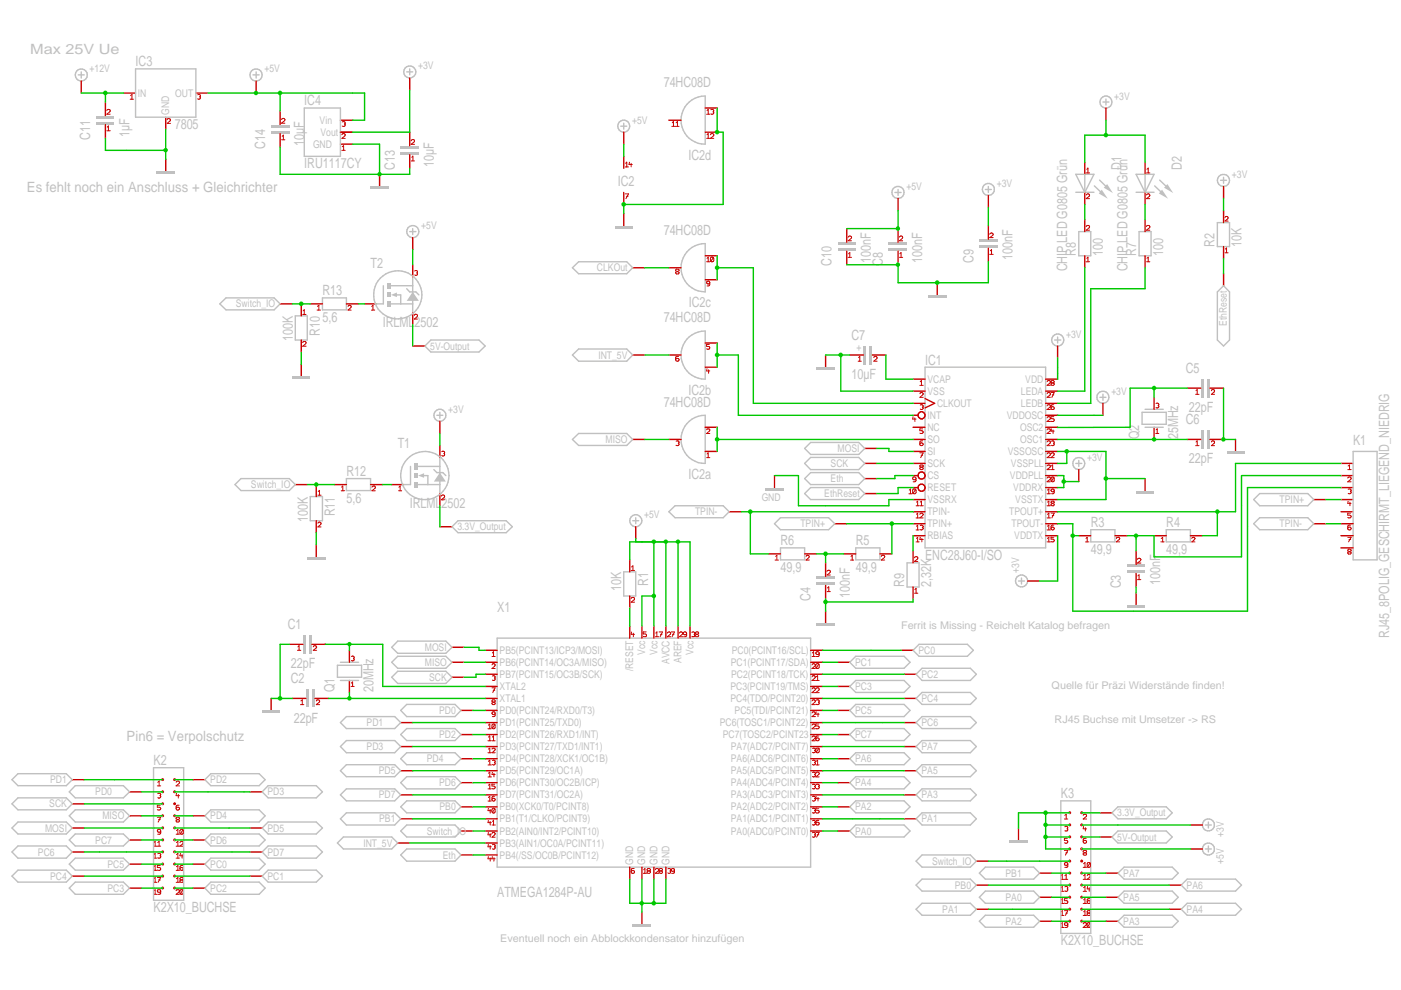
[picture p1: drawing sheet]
<svg xmlns="http://www.w3.org/2000/svg" width="297mm" height="210mm" viewBox="0 0 297 210" stroke-linecap="round" stroke-linejoin="round" font-family="sans-serif">
<defs><g id="words">
<g font-size="3" fill="#c0c0c0">
<text x="6.4" y="11.4">Max 25V Ue</text>
<text x="28.7" y="14">IC3</text>
<text x="64.5" y="22.3">IC4</text>
<text x="140.7" y="18.5">74HC08D</text>
<text x="19.1" y="29.6" transform="rotate(-90 19.1 29.6)">C11</text>
<text x="27.5" y="29" transform="rotate(-90 27.5 29)">1µF</text>
<text x="37" y="27.4">7805</text>
<text x="56.2" y="31.5" transform="rotate(-90 56.2 31.5)">C14</text>
<text x="64.5" y="30.9" transform="rotate(-90 64.5 30.9)">10µF</text>
<text x="64.5" y="35.7">IRU1117CY</text>
<text x="92" y="35.4" transform="rotate(-90 92 35.4)">10µF</text>
<text x="146" y="33.9">IC2d</text>
<text x="5.7" y="40.8">Es fehlt noch ein Anschluss + Gleichrichter</text>
<text x="83.7" y="36" transform="rotate(-90 83.7 36)">C13</text>
<text x="131" y="39.5">IC2</text>
<text x="237.8" y="36.1" transform="rotate(-90 237.8 36.1)">D1</text>
<text x="250.6" y="36.1" transform="rotate(-90 250.6 36.1)">D2</text>
<text x="140.7" y="49.8">74HC08D</text>
<text x="257.5" y="52.3" transform="rotate(-90 257.5 52.3)">R2</text>
<text x="263.2" y="52.3" transform="rotate(-90 263.2 52.3)">10K</text>
<text x="78.6" y="56.8">T2</text>
<text x="176.3" y="56.4" transform="rotate(-90 176.3 56.4)">C10</text>
<text x="184.7" y="55.8" transform="rotate(-90 184.7 55.8)">100nF</text>
<text x="187.2" y="56.4" transform="rotate(-90 187.2 56.4)">C8</text>
<text x="195.5" y="55.8" transform="rotate(-90 195.5 55.8)">100nF</text>
<text x="206.4" y="55.8" transform="rotate(-90 206.4 55.8)">C9</text>
<text x="214.7" y="55.2" transform="rotate(-90 214.7 55.2)">100nF</text>
<text x="226.3" y="57.5" transform="rotate(-90 226.3 57.5)">CHIP LED G0805 Grün</text>
<text x="228.1" y="54.2" transform="rotate(-90 228.1 54.2)">R8</text>
<text x="233.8" y="54.2" transform="rotate(-90 233.8 54.2)">100</text>
<text x="239.1" y="57.5" transform="rotate(-90 239.1 57.5)">CHIP LED G0805 Grün</text>
<text x="240.9" y="54.2" transform="rotate(-90 240.9 54.2)">R7</text>
<text x="246.6" y="54.2" transform="rotate(-90 246.6 54.2)">100</text>
<text x="68.4" y="62.5">R13</text>
<text x="146" y="65.2">IC2c</text>
<text x="67.8" y="71.2" transform="rotate(-90 67.8 71.2)">R10</text>
<text x="68.4" y="68.2">5,6</text>
<text x="81.1" y="69.4">IRLML2502</text>
<text x="140.7" y="68.4">74HC08D</text>
<text x="62.1" y="72.3" transform="rotate(-90 62.1 72.3)">100K</text>
<text x="180.5" y="72.1">C7</text>
<text x="196.1" y="77.3">IC1</text>
<text x="146" y="83.7">IC2b</text>
<text x="180.5" y="80.4">10µF</text>
<text x="251.4" y="79.1">C5</text>
<text x="140.7" y="86.2">74HC08D</text>
<text x="251.4" y="90">C6</text>
<text x="252" y="87.4">22pF</text>
<text x="84.3" y="95.1">T1</text>
<text x="241.5" y="93.2" transform="rotate(-90 241.5 93.2)">Q2</text>
<text x="249.8" y="93.2" transform="rotate(-90 249.8 93.2)">25MHz</text>
<text x="286.9" y="94.4">K1</text>
<text x="73.4" y="100.8">R12</text>
<text x="146" y="101.6">IC2a</text>
<text x="252" y="98.3">22pF</text>
<text x="73.4" y="106.6">5,6</text>
<text x="86.9" y="107.7">IRLML2502</text>
<text x="65.2" y="110.6" transform="rotate(-90 65.2 110.6)">100K</text>
<text x="71" y="109.5" transform="rotate(-90 71 109.5)">R11</text>
<text x="231.3" y="111.7">R3</text>
<text x="247.3" y="111.7">R4</text>
<text x="165.5" y="115.5">R6</text>
<text x="181.4" y="115.5">R5</text>
<text x="196.1" y="118.7">ENC28J60-I/SO</text>
<text x="231.3" y="117.4">49,9</text>
<text x="247.3" y="117.4">49,9</text>
<text x="131.7" y="125.3" transform="rotate(-90 131.7 125.3)">10K</text>
<text x="137.5" y="124.2" transform="rotate(-90 137.5 124.2)">R1</text>
<text x="165.5" y="121.2">49,9</text>
<text x="181.4" y="121.2">49,9</text>
<text x="191.7" y="124.5" transform="rotate(-90 191.7 124.5)">R9</text>
<text x="197.4" y="124.5" transform="rotate(-90 197.4 124.5)">2,32K</text>
<text x="237.7" y="124.8" transform="rotate(-90 237.7 124.8)">C3</text>
<text x="246" y="124.1" transform="rotate(-90 246 124.1)">100nF</text>
<text x="105.4" y="129.7">X1</text>
<text x="171.9" y="127.3" transform="rotate(-90 171.9 127.3)">C4</text>
<text x="180.2" y="126.7" transform="rotate(-90 180.2 126.7)">100nF</text>
<text x="61" y="133.4">C1</text>
<text x="294.6" y="135.3" transform="rotate(-90 294.6 135.3)">RJ45_8POLIG_GESCHIRMT_LIEGEND_NIEDRIG</text>
<text x="61.6" y="141.7">22pF</text>
<text x="61.6" y="144.9">C2</text>
<text x="70.9" y="146.8" transform="rotate(-90 70.9 146.8)">Q1</text>
<text x="79.2" y="146.8" transform="rotate(-90 79.2 146.8)">20MHz</text>
<text x="62.3" y="153.2">22pF</text>
<text x="26.8" y="157">Pin6 = Verpolschutz</text>
<text x="32.6" y="162.1">K2</text>
<text x="224.9" y="169.2">K3</text>
<text x="105.4" y="190.2">ATMEGA1284P-AU</text>
<text x="32.6" y="193.4">K2X10_BUCHSE</text>
<text x="224.9" y="200.4">K2X10_BUCHSE</text>
</g>
<g font-size="2.2" fill="#c0c0c0">
<text x="19" y="15.4">+12V</text>
<text x="56.1" y="15.4">+5V</text>
<text x="88.6" y="14.7">+3V</text>
<text x="29.2" y="20.5">IN</text>
<text x="37.2" y="20.5">OUT</text>
<text x="236.3" y="21.1">+3V</text>
<text x="35.9" y="24.3" transform="rotate(-90 35.9 24.3)">GND</text>
<text x="67.8" y="26.2">Vin</text>
<text x="67.9" y="28.8">Vout</text>
<text x="134" y="26.2">+5V</text>
<text x="66.4" y="31.3">GND</text>
<text x="192.2" y="40.3">+5V</text>
<text x="211.3" y="39.6">+3V</text>
<text x="261.2" y="37.7">+3V</text>
<text x="89.3" y="48.6">+5V</text>
<text x="126.6" y="57.5">CLKOut</text>
<text x="50" y="65.2">Switch_IO</text>
<text x="226.1" y="71.6">+3V</text>
<text x="260.1" y="69.2" transform="rotate(-90 260.1 69.2)">EthReset</text>
<text x="91.2" y="74.1">5V-Output</text>
<text x="126.9" y="76">INT_5V</text>
<text x="181.6" y="74.4">+</text>
<text x="196.6" y="83.7">VSS</text>
<text x="196.6" y="81.2">VCAP</text>
<text x="216.4" y="83.7">LEDA</text>
<text x="217.4" y="81.2">VDD</text>
<text x="235.6" y="83.7">+3V</text>
<text x="95" y="87.5">+3V</text>
<text x="196.6" y="88.8">INT</text>
<text x="198.7" y="86.3">CLKOUT</text>
<text x="213.4" y="88.8">VDDOSC</text>
<text x="216.4" y="86.3">LEDB</text>
<text x="128.4" y="93.9">MISO</text>
<text x="177.6" y="95.8">MOSI</text>
<text x="196.6" y="93.9">SO</text>
<text x="196.6" y="91.4">NC</text>
<text x="216.3" y="93.9">OSC1</text>
<text x="216.3" y="91.4">OSC2</text>
<text x="176.1" y="99">SCK</text>
<text x="196.6" y="101.6">CS</text>
<text x="196.6" y="99">SCK</text>
<text x="196.6" y="96.5">SI</text>
<text x="213.7" y="96.5">VSSOSC</text>
<text x="214.1" y="101.6">VDDPLL</text>
<text x="214.3" y="99">VSSPLL</text>
<text x="230.5" y="97.7">+3V</text>
<text x="53.2" y="103.5">Switch_IO</text>
<text x="161.5" y="106.1">GND</text>
<text x="174.7" y="105.4">EthReset</text>
<text x="176.1" y="102.2">Eth</text>
<text x="196.6" y="106.7">VSSRX</text>
<text x="196.6" y="104.1">RESET</text>
<text x="214.8" y="104.1">VDDRX</text>
<text x="215.3" y="106.7">VSSTX</text>
<text x="271.3" y="106.7">TPIN+</text>
<text x="97" y="112.4">3.3V_Output</text>
<text x="136.6" y="109.9">+5V</text>
<text x="147.4" y="109.3">TPIN-</text>
<text x="169.7" y="111.8">TPIN+</text>
<text x="196.6" y="111.8">TPIN+</text>
<text x="196.6" y="109.3">TPIN-</text>
<text x="214" y="109.3">TPOUT+</text>
<text x="214.5" y="111.8">TPOUT-</text>
<text x="271.3" y="111.8">TPIN-</text>
<text x="196.6" y="114.3">RBIAS</text>
<text x="215.1" y="114.3">VDDTX</text>
<text x="216.1" y="121.4" transform="rotate(-90 216.1 121.4)">+3V</text>
<text x="90.1" y="138">MOSI</text>
<text x="191" y="133.4">Ferrit is Missing - Reichelt Katalog befragen</text>
<text x="90.1" y="141.2">MISO</text>
<text x="105.9" y="143.7">PB7(PCINT15/OC3B/SCK)</text>
<text x="105.9" y="141.2">PB6(PCINT14/OC3A/MISO)</text>
<text x="105.9" y="138.6">PB5(PCINT13/ICP3/MOSI)</text>
<text x="134.3" y="142.4" transform="rotate(-90 134.3 142.4)">/RESET</text>
<text x="136.8" y="138.8" transform="rotate(-90 136.8 138.8)">Vcc</text>
<text x="139.4" y="138.8" transform="rotate(-90 139.4 138.8)">Vcc</text>
<text x="141.9" y="140.8" transform="rotate(-90 141.9 140.8)">AVCC</text>
<text x="144.5" y="140.6" transform="rotate(-90 144.5 140.6)">AREF</text>
<text x="147.1" y="138.8" transform="rotate(-90 147.1 138.8)">Vcc</text>
<text x="154.9" y="141.2">PC1(PCINT17/SDA)</text>
<text x="155" y="143.7">PC2(PCINT18/TCK)</text>
<text x="155.1" y="138.6">PC0(PCINT16/SCL)</text>
<text x="181.3" y="141.2">PC1</text>
<text x="194.7" y="138.6">PC0</text>
<text x="195.4" y="143.7">PC2</text>
<text x="91" y="144.4">SCK</text>
<text x="105.9" y="148.8">XTAL1</text>
<text x="105.9" y="146.3">XTAL2</text>
<text x="154.9" y="148.8">PC4(TDO/PCINT20)</text>
<text x="154.9" y="146.3">PC3(PCINT19/TMS)</text>
<text x="181.3" y="146.3">PC3</text>
<text x="195.4" y="148.8">PC4</text>
<text x="223" y="146.2">Quelle für Präzi Widerstände finden!</text>
<text x="77.7" y="154">PD1</text>
<text x="93.1" y="151.4">PD0</text>
<text x="105.9" y="154">PD1(PCINT25/TXD0)</text>
<text x="105.9" y="151.4">PD0(PCINT24/RXD0/T3)</text>
<text x="152.6" y="154">PC6(TOSC1/PCINT22)</text>
<text x="155.7" y="151.4">PC5(TDI/PCINT21)</text>
<text x="181.3" y="151.4">PC5</text>
<text x="195.4" y="154">PC6</text>
<text x="223.6" y="153.2">RJ45 Buchse mit Umsetzer -&gt; RS</text>
<text x="77.7" y="159">PD3</text>
<text x="90.5" y="161.6">PD4</text>
<text x="93.1" y="156.5">PD2</text>
<text x="105.9" y="161.6">PD4(PCINT28/XCK1/OC1B)</text>
<text x="105.9" y="159">PD3(PCINT27/TXD1/INT1)</text>
<text x="105.9" y="156.5">PD2(PCINT26/RXD1/INT)</text>
<text x="153.2" y="156.5">PC7(TOSC2/PCINT23</text>
<text x="154.9" y="161.6">PA6(ADC6/PCINT6)</text>
<text x="154.9" y="159">PA7(ADC7/PCINT7)</text>
<text x="181.3" y="161.6">PA6</text>
<text x="181.3" y="156.5">PC7</text>
<text x="195.4" y="159">PA7</text>
<text x="10.6" y="166.1">PD1</text>
<text x="44.6" y="166.1">PD2</text>
<text x="80.3" y="164.2">PD5</text>
<text x="93.1" y="166.7">PD6</text>
<text x="105.9" y="166.7">PD6(PCINT30/OC2B/ICP)</text>
<text x="105.9" y="164.2">PD5(PCINT29/OC1A)</text>
<text x="154.9" y="166.7">PA4(ADC4/PCINT4)</text>
<text x="154.9" y="164.2">PA5(ADC5/PCINT5)</text>
<text x="181.3" y="166.7">PA4</text>
<text x="195.4" y="164.2">PA5</text>
<text x="10.5" y="171.2">SCK</text>
<text x="20.2" y="168.6">PD0</text>
<text x="21.7" y="173.7">MISO</text>
<text x="44.6" y="173.7">PD4</text>
<text x="56.7" y="168.6">PD3</text>
<text x="80.3" y="169.3">PD7</text>
<text x="93.2" y="171.8">PB0</text>
<text x="105.9" y="171.8">PB0(XCK0/T0/PCINT8)</text>
<text x="105.9" y="169.3">PD7(PCINT31/OC2A)</text>
<text x="154.9" y="171.8">PA2(ADC2/PCINT2)</text>
<text x="154.9" y="169.3">PA3(ADC3/PCINT3)</text>
<text x="181.3" y="171.8">PA2</text>
<text x="195.4" y="169.3">PA3</text>
<text x="236.9" y="173.1">3.3V_Output</text>
<text x="9.6" y="176.3">MOSI</text>
<text x="20.2" y="178.9">PC7</text>
<text x="44.6" y="178.9">PD6</text>
<text x="56.7" y="176.3">PD5</text>
<text x="77" y="179.5">INT_5V</text>
<text x="80.4" y="174.4">PB1</text>
<text x="90.5" y="177">Switch_IO</text>
<text x="105.9" y="179.5">PB3(AIN1/OC0A/PCINT11)</text>
<text x="105.9" y="177">PB2(AIN0/INT2/PCINT10)</text>
<text x="105.9" y="174.4">PB1(T1/CLKO/PCINT9)</text>
<text x="154.9" y="177">PA0(ADC0/PCINT0)</text>
<text x="154.9" y="174.4">PA1(ADC1/PCINT1)</text>
<text x="181.3" y="177">PA0</text>
<text x="195.4" y="174.4">PA1</text>
<text x="236.9" y="178.2">5V-Output</text>
<text x="259.5" y="177.4" transform="rotate(-90 259.5 177.4)">+3V</text>
<text x="8" y="181.4">PC6</text>
<text x="22.8" y="184">PC5</text>
<text x="44.6" y="184">PC0</text>
<text x="56.7" y="181.4">PD7</text>
<text x="93.9" y="182">Eth</text>
<text x="105.9" y="182">PB4(/SS/OC0B/PCINT12)</text>
<text x="134.3" y="183.3" transform="rotate(-90 134.3 183.3)">GND</text>
<text x="136.8" y="183.3" transform="rotate(-90 136.8 183.3)">GND</text>
<text x="139.4" y="183.3" transform="rotate(-90 139.4 183.3)">GND</text>
<text x="141.9" y="183.3" transform="rotate(-90 141.9 183.3)">GND</text>
<text x="197.6" y="183.3">Switch_IO</text>
<text x="213.2" y="185.9">PB1</text>
<text x="238.2" y="185.9">PA7</text>
<text x="259.5" y="183.1" transform="rotate(-90 259.5 183.1)">+5V</text>
<text x="10.6" y="186.5">PC4</text>
<text x="22.8" y="189.1">PC3</text>
<text x="44.6" y="189.1">PC2</text>
<text x="56.7" y="186.5">PC1</text>
<text x="202.4" y="188.4">PB0</text>
<text x="213.2" y="191">PA0</text>
<text x="238.2" y="191">PA5</text>
<text x="251.6" y="188.4">PA6</text>
<text x="199.8" y="193.5">PA1</text>
<text x="213.2" y="196.1">PA2</text>
<text x="238.2" y="196.1">PA3</text>
<text x="251.6" y="193.5">PA4</text>
<text x="106" y="199.8">Eventuell noch ein Abblockkondensator hinzufügen</text>
</g>
</g></defs>
<path d="M195.5 181.3h10.2l1.3 1.3-1.3 1.3h-10.2l-1.3-1.3z" fill="none" stroke="#c0c0c0" stroke-width=".3"/>
<path d="M215.9 175.6v2.5M207 182.6h2.5" fill="none" stroke="#c80000" stroke-width=".3"/>
<path d="M214 178.1h3.9v.6h-3.9z" fill-rule="evenodd" fill="#c0c0c0"/>
<g fill="none" stroke="#c0c0c0" stroke-width=".3">
<path d="M85 62.5v1.9h2.5M180.2 171.1l1.2-1.3h10.3l1.3 1.3-1.3 1.2h-10.3zM181.4 174.9h10.3l1.3 1.3-1.3 1.3h-10.3l-1.2-1.3zM194.2 173.6l1.3-1.3h10.2l1.3 1.3-1.3 1.3h-10.2zM194.2 168.5l1.3-1.2h10.2l1.3 1.2-1.3 1.3h-10.2zM235.8 177.5l1.2-1.3h10.3l1.2 1.3-1.2 1.2h-10.3zM235.8 172.3l1.2-1.2h10.3l1.2 1.2-1.2 1.3h-10.3zM255.6 174.9h1.2M256.2 174.3v1.3M256.2 179.4v1.2M195.5 191.5h10.2l1.3 1.3-1.3 1.3h-10.2l-1.3-1.3zM208.9 188.9h10.3l1.2 1.3-1.2 1.3h-10.3l-1.3-1.3z"/>
<path d="M208.9 194.1h10.3l1.2 1.2-1.2 1.3h-10.3l-1.3-1.3zM255.6 180h1.2"/>
<circle cx="256.2" cy="174.9" r="1.28"/>
<circle cx="256.2" cy="180" r="1.28"/>
</g>
<path d="M177.6 176.2h2.6M177.6 171.1h2.6M191.7 173.6h2.5M191.7 168.5h2.5M233.2 177.5h2.6M233.2 172.3h2.6M252.4 174.9h2.5M207 192.8h2.5M220.4 190.2h2.6M220.4 195.3h2.6M252.4 180h2.5" fill="none" stroke="#c80000" stroke-width=".3"/>
<g fill="#c0c0c0">
<path d="M82.2 62h.7v1h-.7z" fill-rule="evenodd"/>
<path d="M82.2 63.8h.7v1.3h-.7z" fill-rule="evenodd"/>
</g>
<path d="M77.3 64.4h2.5" fill="none" stroke="#c80000" stroke-width=".3"/>
<path d="M78.7 65.7h.8M78.8 65l.3-.3v1" fill="none" stroke="#c80000" stroke-width=".21"/>
<path d="M81.3 60.6v3.8" fill="none" stroke="#c0c0c0" stroke-width=".3"/>
<path d="M82.9 62.5l1.3-.5v1z" fill="#c0c0c0"/>
<path d="M87.5 58.7v1.9h-4.6M79.8 64.4h1.5M82.9 64.4h2.1M84 62.5h1M87.5 64.4v1.9" fill="none" stroke="#c0c0c0" stroke-width=".3"/>
<path d="M87.5 56.1v2.6M87.5 66.3v2.6" fill="none" stroke="#c80000" stroke-width=".3"/>
<path d="M87.9 57.4a.33 .33 0 0 1 .5 0 .33 .33 0 0 1 0 .5M88.3 57.9h.1M88.4 57.9l.1 .2a.36 .36 0 0 1-.6 .2M87.8 66.9a.33 .33 0 0 1 .5-.3 .33 .33 0 0 1 .1 .5l-.6 .5h.7" fill="none" stroke="#c80000" stroke-width=".21"/>
<path d="M82.2 59.9h.7v1.3h-.7z" fill-rule="evenodd" fill="#c0c0c0"/>
<circle cx="84.3" cy="62.5" r="5.1" fill="none" stroke="#c0c0c0" stroke-width=".3"/>
<path d="M87.5 61.9l1.3 1.9h-2.6z" fill="#c0c0c0"/>
<path d="M86.2 61.2l.7 .7h1.3l.6 .6M87.5 60.6v3.8M90.7 100.8v1.9h2.6" fill="none" stroke="#c0c0c0" stroke-width=".3"/>
<g fill="#c0c0c0">
<path d="M87.9 100.3h.8v1h-.8z" fill-rule="evenodd"/>
<path d="M87.9 102.1h.8v1.3h-.8z" fill-rule="evenodd"/>
</g>
<path d="M83.1 102.7h2.5" fill="none" stroke="#c80000" stroke-width=".3"/>
<path d="M84.5 104.1h.7M84.6 103.3l.2-.3v1.1" fill="none" stroke="#c80000" stroke-width=".21"/>
<path d="M87 98.9v3.8" fill="none" stroke="#c0c0c0" stroke-width=".3"/>
<path d="M88.6 100.8l1.3-.5v1z" fill="#c0c0c0"/>
<path d="M93.3 97v1.9h-4.6M85.6 102.7h1.4M88.7 102.7h2M89.7 100.8h1M93.3 102.7v1.9" fill="none" stroke="#c0c0c0" stroke-width=".3"/>
<path d="M93.3 94.4v2.6M93.3 104.6v2.6" fill="none" stroke="#c80000" stroke-width=".3"/>
<path d="M93.6 95.8h.6v.4M94.1 96.2h.1M94.2 96.2v.4h-.6M93.6 105.2a.38 .38 0 0 1 .3-.3 .38 .38 0 0 1 .4 .3l-.1 .3-.6 .5h.7" fill="none" stroke="#c80000" stroke-width=".21"/>
<path d="M87.9 98.3h.8v1.3h-.8z" fill-rule="evenodd" fill="#c0c0c0"/>
<circle cx="90.1" cy="100.8" r="5.1" fill="none" stroke="#c0c0c0" stroke-width=".3"/>
<path d="M93.3 100.2l1.2 1.9h-2.5z" fill="#c0c0c0"/>
<g fill="none" stroke="#c0c0c0" stroke-width=".3">
<path d="M16.6 15.9h1.3M17.2 15.2v1.4M92 99.6l.6 .6h1.3l.6 .6M93.3 98.9v3.8M49.8 102.7l1.3-1.2h10.2l1.3 1.2-1.3 1.3h-10.2zM85 176.2l1.2-1.3h10.3l1.2 1.3-1.2 1.3h-10.3z"/>
<circle cx="17.2" cy="15.9" r="1.28"/>
</g>
<path d="M17.2 17.2v2.5M63.9 77.2v2.6M62.6 102.7h2.5M97.7 176.2h2.6" fill="none" stroke="#c80000" stroke-width=".3"/>
<path d="M62 79.8h3.8v.6h-3.8z" fill-rule="evenodd" fill="#c0c0c0"/>
<path d="M67.1 115.5v2.6" fill="none" stroke="#c80000" stroke-width=".3"/>
<path d="M65.1 118.1h3.9v.6h-3.9z" fill-rule="evenodd" fill="#c0c0c0"/>
<g fill="none" stroke="#c0c0c0" stroke-width=".3">
<path d="M86.9 49.1h1.3M87.5 48.5v1.2M46.6 64.4l1.3-1.2h10.2l1.3 1.2-1.3 1.3h-10.2zM62.6 67h2.5v5.1h-2.5zM68.4 63.2h5v2.5h-5zM91.4 72.1h10.2l1.3 1.3-1.3 1.2h-10.2l-1.3-1.2zM92.6 88.1h1.3M93.3 87.4v1.3M65.8 105.3h2.6v5.1h-2.6zM73.4 101.5h5.2v2.5h-5.2zM97.1 110.4h10.2l1.3 1.3-1.3 1.2h-10.2l-1.3-1.2zM194.2 158.3l1.3-1.3h10.2l1.3 1.3-1.3 1.3h-10.2z"/>
<path d="M180.2 165.9l1.2-1.2h10.3l1.3 1.2-1.3 1.4h-10.3zM180.2 160.9l1.2-1.3h10.3l1.3 1.3-1.3 1.2h-10.3zM194.2 163.4l1.3-1.3h10.2l1.3 1.3-1.3 1.3h-10.2zM237 195.3l1.3-1.2h10.2l1.3 1.2-1.3 1.3h-10.2zM237 190.2l1.3-1.3h10.2l1.3 1.3-1.3 1.3h-10.2zM237 185.1l1.3-1.2h10.2l1.3 1.2-1.3 1.3h-10.2zM250.4 192.8l1.3-1.3h10.3l1.2 1.3-1.2 1.3h-10.3zM250.4 187.7l1.3-1.3h10.3l1.2 1.3-1.2 1.2h-10.3z"/>
<circle cx="87.5" cy="49.1" r="1.29"/>
<circle cx="93.3" cy="88.1" r="1.28"/>
</g>
<g fill="none" stroke="#c80000" stroke-width=".3">
<path d="M87.5 50.4v2.5M59.4 64.4h2.6M63.9 64.4v2.6M63.9 72.1v2.5M65.8 64.4h2.6M73.4 64.4h2.6M87.5 73.4h2.6M93.3 89.3v2.6M67.1 102.7v2.6M67.1 110.4v2.5M70.9 102.7h2.5M78.6 102.7h2.5"/>
<path d="M93.3 111.7h2.5M191.7 158.3h2.5M177.6 165.9h2.6M177.6 160.9h2.6M191.7 163.4h2.5M234.5 195.3h2.5M234.5 190.2h2.5M234.5 185.1h2.5M247.9 192.8h2.5M247.9 187.7h2.5"/>
</g>
<path d="M64.2 72.6a.37 .37 0 0 1 .4-.2 .37 .37 0 0 1 .3 .3l-.7 .7h.7M64.2 66.7h.7M64.3 65.9l.2-.2v1M67.2 65.7h.7M67.3 65l.3-.3v1M73.8 65a.33 .33 0 0 1 .4-.3 .33 .33 0 0 1 .2 .5l-.6 .5h.7M67.4 111a.33 .33 0 0 1 .4-.3 .33 .33 0 0 1 .2 .5l-.6 .5h.7M67.4 105h.7M67.5 104.2l.2-.2v1M72.3 104.1h.8M72.4 103.3l.3-.3v1.1M78.9 103.3a.38 .38 0 0 1 .3-.3 .38 .38 0 0 1 .4 .3l-.1 .2-.6 .6h.7" fill="none" stroke="#c80000" stroke-width=".21"/>
<circle cx="229.3" cy="195.3" r=".32" fill="#c80000"/>
<path d="M229.7 195.9a.38 .38 0 0 1 .3-.3 .38 .38 0 0 1 .4 .3l-.1 .2-.6 .5h.7M231.1 195.7l.1 .7a.36 .36 0 0 1-.6 .2M231.1 195.7a.36 .36 0 0 0-.6 .2l.1 .7M231.1 195.7l-.5 .9" fill="none" stroke="#c80000" stroke-width=".21"/>
<circle cx="226.8" cy="195.3" r=".32" fill="#c80000"/>
<path d="M224.9 196.6h.7M225 195.9l.2-.3v1M226.4 196l-.1 .1a.38 .38 0 0 1-.6-.2 .38 .38 0 0 1 .3-.3 .38 .38 0 0 1 .4 .3l-.1 .7h-.5" fill="none" stroke="#c80000" stroke-width=".21"/>
<circle cx="229.3" cy="192.8" r=".32" fill="#c80000"/>
<path d="M229.7 194.1h.7M229.7 193.3l.3-.2v1M230.5 193.3l.2-.2h.3l.2 .2v.1l-.7 .4 .2 .3h.3l.2-.3-.7-.4z" fill="none" stroke="#c80000" stroke-width=".21"/>
<circle cx="226.8" cy="192.8" r=".32" fill="#c80000"/>
<path d="M224.9 194.1h.7M225 193.3l.2-.2v1M225.7 193.1h.7l-.5 1M226 193.6h.3" fill="none" stroke="#c80000" stroke-width=".21"/>
<circle cx="229.3" cy="190.2" r=".32" fill="#c80000"/>
<path d="M229.7 191.6h.7M229.7 190.8l.3-.3v1.1M231.1 190.5l-.5 .1-.1 .7a.33 .33 0 0 0 .5 .2 .33 .33 0 0 0 .1-.4 .36 .36 0 0 0-.6 .1" fill="none" stroke="#c80000" stroke-width=".21"/>
<circle cx="226.8" cy="190.2" r=".32" fill="#c80000"/>
<path d="M224.9 191.6h.7M225 190.8l.2-.3v1.1M226.3 190.5h-.6v.5h.4l.3 .3a.45 .45 0 0 1-.7 .2" fill="none" stroke="#c80000" stroke-width=".21"/>
<circle cx="229.3" cy="187.6" r=".32" fill="#c80000"/>
<path d="M229.7 189h.7M229.7 188.2l.3-.2v1M230.6 188l-.1 .5h.7M230.9 188.2v.8" fill="none" stroke="#c80000" stroke-width=".21"/>
<circle cx="226.8" cy="187.6" r=".32" fill="#c80000"/>
<path d="M224.9 189h.7M225 188.2l.2-.2v1M225.8 188h.5v.5M226.2 188.5h.1M226.3 188.5v.4h-.5" fill="none" stroke="#c80000" stroke-width=".21"/>
<circle cx="229.3" cy="185.1" r=".32" fill="#c80000"/>
<path d="M229.7 186.4h.7M229.7 185.7l.3-.3v1M230.5 185.7a.33 .33 0 0 1 .5-.3 .33 .33 0 0 1 .1 .5l-.6 .5h.7" fill="none" stroke="#c80000" stroke-width=".21"/>
<circle cx="226.8" cy="185.1" r=".32" fill="#c80000"/>
<path d="M224.9 186.4h.7M225 185.7l.2-.3v1M225.7 186.4h.7M225.8 185.7l.3-.3v1" fill="none" stroke="#c80000" stroke-width=".21"/>
<circle cx="226.8" cy="172.3" r=".32" fill="#c80000"/>
<path d="M225.7 173.7h.7M225.8 172.9l.3-.3v1.1" fill="none" stroke="#c80000" stroke-width=".21"/>
<path d="M224.9 169.8h6.4v28.1h-6.4z" fill="none" stroke="#c0c0c0" stroke-width=".3"/>
<circle cx="229.3" cy="182.6" r=".32" fill="#c80000"/>
<path d="M229.7 183.9h.7M229.7 183.1l.3-.2v1M231.1 183l.1 .6a.36 .36 0 0 1-.6 .2M231.1 183a.36 .36 0 0 0-.6 .1l.1 .7M231.1 183l-.5 .8" fill="none" stroke="#c80000" stroke-width=".21"/>
<circle cx="226.8" cy="182.6" r=".32" fill="#c80000"/>
<path d="M226.4 183.2l-.1 .2a.38 .38 0 0 1-.6-.3 .38 .38 0 0 1 .3-.2 .38 .38 0 0 1 .4 .2l-.1 .7-.5 .1" fill="none" stroke="#c80000" stroke-width=".21"/>
<circle cx="229.3" cy="180" r=".32" fill="#c80000"/>
<path d="M229.7 180.5l.1-.2h.4l.2 .2v.1l-.7 .4 .1 .3h.4l.2-.3-.7-.4z" fill="none" stroke="#c80000" stroke-width=".21"/>
<circle cx="226.8" cy="180" r=".32" fill="#c80000"/>
<path d="M225.7 180.3h.7l-.5 1M226 180.8h.3" fill="none" stroke="#c80000" stroke-width=".21"/>
<circle cx="229.3" cy="177.4" r=".32" fill="#c80000"/>
<path d="M230.3 177.8h-.6v.7a.38 .38 0 0 0 .3 .3 .38 .38 0 0 0 .4-.3l-.1-.2a.4 .4 0 0 0-.6 .1" fill="none" stroke="#c80000" stroke-width=".21"/>
<circle cx="226.8" cy="177.4" r=".32" fill="#c80000"/>
<path d="M226.3 177.8h-.6v.4h.4l.3 .3a.45 .45 0 0 1-.7 .2" fill="none" stroke="#c80000" stroke-width=".21"/>
<circle cx="229.3" cy="174.9" r=".32" fill="#c80000"/>
<path d="M229.7 175.2v.5h.7M230.1 175.5v.7" fill="none" stroke="#c80000" stroke-width=".21"/>
<circle cx="226.8" cy="174.9" r=".32" fill="#c80000"/>
<path d="M225.8 175.3h.5v.4M226.2 175.7h.1M226.3 175.7v.4h-.5" fill="none" stroke="#c80000" stroke-width=".21"/>
<circle cx="229.3" cy="172.3" r=".32" fill="#c80000"/>
<g fill="none" stroke="#c80000" stroke-width=".21">
<path d="M285.7 99.6h.8M285.8 98.8l.3-.2v1M164.3 118.7h.8M164.5 118l.2-.3v1M170.9 118a.33 .33 0 0 1 .5-.3 .33 .33 0 0 1 .1 .5l-.6 .5h.7M180.3 118.7h.7M180.4 118l.3-.3v1M186.9 118v-.2a.38 .38 0 0 1 .7 .3l-.7 .6h.7M193.9 118.3l.1-.2a.38 .38 0 0 1 .6 .3l-.7 .6h.7M230.2 114.9h.7M230.2 114.2l.3-.3v1M236.7 114.2a.38 .38 0 0 1 .3-.3 .38 .38 0 0 1 .4 .3l-.7 .7h.7"/>
<path d="M246.1 114.9h.7M246.2 114.2l.3-.3v1M252.7 114.2a.34 .34 0 0 1 .3-.3 .34 .34 0 0 1 .4 .3l-.7 .7h.7M285.7 113.9h.8l-.6 1M285.7 101.4a.37 .37 0 0 1 .4-.3 .37 .37 0 0 1 .4 .4l-.8 .7h.8M285.7 116.6v.2l.8 .3-.2 .4h-.4l-.2-.4 .8-.3v-.2l-.2-.1h-.4zM285.8 103.8a.38 .38 0 0 1 .4-.1 .38 .38 0 0 1 .3 .3l-.1 .2M285.8 106.3l-.1 .4h.8M286 114.4h.4M286.2 106.5v.7M286.3 104.2h.1M286.4 108.8h-.7v.4h.5l.3 .3-.3 .3-.5-.1"/>
<path d="M286.4 104.2l.1 .2a.39 .39 0 0 1-.7 .2M286.4 111.3l-.6 .1-.1 .7a.37 .37 0 0 0 .4 .3 .37 .37 0 0 0 .4-.4 .38 .38 0 0 0-.4-.3 .38 .38 0 0 0-.4 .3M193.9 125.8h.7M194 125l.2-.2v1M229.7 172.9a.38 .38 0 0 1 .3-.3 .38 .38 0 0 1 .4 .3l-.1 .2-.6 .6h.7"/>
</g>
<g fill="none" stroke="#c0c0c0" stroke-width=".3">
<path d="M223.6 72.1h1.3M224.2 71.5v1.2M286.9 95.7h5.1v23h-5.1zM141.8 108.5l1.3-1.3h10.2l1.3 1.3-1.3 1.3h-10.2zM164.2 111l1.3-1.2h10.2l1.3 1.2-1.3 1.3h-10.2zM165.5 116.2h5.1v2.5h-5.1zM181.4 116.2h5.2v2.5h-5.2zM192.3 119.3h2.6v5.2h-2.6zM231.3 112.3h5.1v2.6h-5.1zM247.3 112.3h5.1v2.6h-5.1zM265.8 111l1.3-1.2h10.2l1.2 1.2-1.2 1.3h-10.2zM265.8 105.9l1.3-1.3h10.2l1.2 1.3-1.2 1.3h-10.2z"/>
<path d="M180.2 155.7l1.2-1.2h10.3l1.3 1.2-1.3 1.3h-10.3zM180.2 150.6l1.2-1.2h10.3l1.3 1.2-1.3 1.3h-10.3zM194.2 153.2l1.3-1.3h10.2l1.3 1.3-1.3 1.3h-10.2zM194.2 148.1l1.3-1.3h10.2l1.3 1.3-1.3 1.3h-10.2zM3.8 179.4h10.3l1.2 1.2-1.2 1.3h-10.3l-1.3-1.3zM14.7 178.1l1.3-1.3h10.2l1.3 1.3-1.3 1.3h-10.2zM3.8 184.5h10.3l1.2 1.3-1.2 1.2h-10.3l-1.3-1.2zM16 181.9h10.2l1.3 1.3-1.3 1.3h-10.2l-1.3-1.3z"/>
<circle cx="224.3" cy="72.1" r="1.28"/>
</g>
<g fill="none" stroke="#c80000" stroke-width=".3">
<path d="M224.2 73.4v2.5M284.3 98.3h2.6M154.6 108.5h2.6M162.9 117.4h2.6M170.6 117.4h2.5M177 111h2.5M178.9 117.4h2.5M186.6 117.4h2.5M193.6 116.8v2.5M228.7 113.6h2.6M236.4 113.6h2.6M244.7 113.6h2.6"/>
<path d="M252.4 113.6h2.5M278.5 111h2.6M278.5 105.9h2.6M284.3 113.6h2.6M284.3 108.5h2.6M284.3 111h2.6M284.3 105.9h2.6M284.3 103.4h2.6M284.3 100.8h2.6M284.3 116.2h2.6M193.6 124.5v2.5M177.6 155.7h2.6"/>
<path d="M177.6 150.6h2.6M191.7 153.2h2.5M191.7 148.1h2.5M27.5 178.1h2.5M15.3 180.6h2.6M15.3 185.8h2.6M27.5 183.2h2.5"/>
</g>
<g fill="#c0c0c0">
<path d="M57.5 26.4h3.8v.7h-3.8z" fill-rule="evenodd"/>
<path d="M57.5 27.7h3.8v.7h-3.8z" fill-rule="evenodd"/>
</g>
<path d="M59.4 23.5v2.9M59.4 28.4v2.8" fill="none" stroke="#c80000" stroke-width=".3"/>
<path d="M59.7 25.4a.37 .37 0 0 1 .4-.3 .37 .37 0 0 1 .3 .3l-.7 .7h.7M59.7 29.6h.7M59.8 28.9l.3-.2v.9" fill="none" stroke="#c80000" stroke-width=".21"/>
<g fill="#c0c0c0">
<path d="M85 30.9h3.8v.6h-3.8z" fill-rule="evenodd"/>
<path d="M85 32.2h3.8v.6h-3.8z" fill-rule="evenodd"/>
</g>
<path d="M80.5 37v2.5M86.9 28v2.9M86.9 32.8v2.9" fill="none" stroke="#c80000" stroke-width=".3"/>
<path d="M87.2 29.8a.37 .37 0 0 1 .4-.2 .37 .37 0 0 1 .3 .3l-.7 .7h.7M87.2 34.1h.7M87.3 33.4l.2-.3v1" fill="none" stroke="#c80000" stroke-width=".21"/>
<path d="M78.6 39.5h3.8v.7h-3.8z" fill-rule="evenodd" fill="#c0c0c0"/>
<path d="M72.2 25.5h2.6M72.2 28h2.6M72.2 30.6h2.6" fill="none" stroke="#c80000" stroke-width=".3"/>
<path d="M72.5 28.6a.38 .38 0 0 1 .3-.3 .38 .38 0 0 1 .4 .3l-.1 .2-.6 .5h.7M72.5 31.9h.7M72.6 25.9h.5v.4M72.6 31.1l.3-.2v1M73 26.3h.1M73.1 26.3v.4h-.5" fill="none" stroke="#c80000" stroke-width=".21"/>
<path d="M64.5 22.9h7.7v10.2h-7.7z" fill="none" stroke="#c0c0c0" stroke-width=".3"/>
<g fill="#c0c0c0">
<path d="M20.4 24.5h3.9v.6h-3.9z" fill-rule="evenodd"/>
<path d="M20.4 25.8h3.9v.6h-3.9z" fill-rule="evenodd"/>
</g>
<path d="M26.2 19.7h2.5M41.5 19.7h2.6M22.3 21.6v2.9M22.3 26.4v2.9M35.1 24.8v2.6M35.1 33.8v2.5" fill="none" stroke="#c80000" stroke-width=".3"/>
<path d="M22.6 23.5l.1-.2a.38 .38 0 0 1 .7 .2l-.8 .7h.8M22.6 27.7h.8M22.7 27l.3-.3v1M27.6 21h.7M27.7 20.3l.3-.3v1M35.4 25.4a.33 .33 0 0 1 .5-.2 .33 .33 0 0 1 .1 .5l-.6 .5h.7M41.9 20.1a.33 .33 0 0 1 .5 0 .33 .33 0 0 1 0 .4M42.3 20.5h.1M42.4 20.5l.1 .3a.36 .36 0 0 1-.6 .2" fill="none" stroke="#c80000" stroke-width=".21"/>
<path d="M28.7 14.6h12.8v10.2h-12.8z" fill="none" stroke="#c0c0c0" stroke-width=".3"/>
<path d="M33.2 36.3h3.8v.7h-3.8z" fill-rule="evenodd" fill="#c0c0c0"/>
<g fill="none" stroke="#c0c0c0" stroke-width=".3">
<path d="M53.6 15.9h1.3M54.3 15.2v1.4M86.2 15.2h1.3M86.9 14.6v1.3"/>
<circle cx="54.3" cy="15.9" r="1.28"/>
<circle cx="86.9" cy="15.2" r="1.28"/>
</g>
<path d="M54.3 17.2v2.5M86.9 16.6v2.5" fill="none" stroke="#c80000" stroke-width=".3"/>
<g fill="#c0c0c0">
<path d="M177.6 51.4h3.8v.6h-3.8z" fill-rule="evenodd"/>
<path d="M177.6 52.6h3.8v.7h-3.8z" fill-rule="evenodd"/>
</g>
<path d="M179.5 48.5v2.9M179.5 53.3v2.8" fill="none" stroke="#c80000" stroke-width=".3"/>
<path d="M179.8 50.3l.1-.2a.38 .38 0 0 1 .6 .3l-.7 .7h.7M179.8 54.6h.7M179.9 53.8l.3-.2v1" fill="none" stroke="#c80000" stroke-width=".21"/>
<g fill="#c0c0c0">
<path d="M207.6 50.7h3.9v.7h-3.9z" fill-rule="evenodd"/>
<path d="M207.6 52h3.9v.6h-3.9z" fill-rule="evenodd"/>
</g>
<path d="M209.5 47.8v2.9M209.5 52.6v2.9" fill="none" stroke="#c80000" stroke-width=".3"/>
<path d="M209.8 49.7a.37 .37 0 0 1 .4-.3 .37 .37 0 0 1 .4 .3l-.8 .7h.8M209.8 53.9h.8M210 53.2l.2-.3v1" fill="none" stroke="#c80000" stroke-width=".21"/>
<g fill="#c0c0c0">
<path d="M188.5 51.4h3.8v.6h-3.8z" fill-rule="evenodd"/>
<path d="M188.5 52.6h3.8v.7h-3.8z" fill-rule="evenodd"/>
</g>
<path d="M190.4 48.5v2.9M190.4 53.3v2.8M198.7 59.9v2.6" fill="none" stroke="#c80000" stroke-width=".3"/>
<path d="M190.7 50.3a.33 .33 0 0 1 .5-.3 .33 .33 0 0 1 .1 .5l-.6 .6h.7M190.7 54.6h.7M190.8 53.8l.2-.2v1" fill="none" stroke="#c80000" stroke-width=".21"/>
<path d="M196.8 62.5h3.8v.7h-3.8z" fill-rule="evenodd" fill="#c0c0c0"/>
<g fill="none" stroke="#c0c0c0" stroke-width=".3">
<path d="M209.5 39.5v1.3M233.8 21.6h1.3M234.5 21v1.3M121.4 56.8l1.3-1.3h10.2l1.3 1.3-1.3 1.2h-10.2zM189.7 40.8h1.3M190.4 40.2v1.2M208.9 40.2h1.3M181.4 139.1h10.3l1.3 1.3-1.3 1.3h-10.3l-1.2-1.3zM193.6 137.9l1.3-1.3h10.2l1.3 1.3-1.3 1.2h-10.2zM72.2 158.3l1.2-1.3h10.3l1.3 1.3-1.3 1.3h-10.3zM72.2 153.2l1.2-1.3h10.3l1.3 1.3-1.3 1.3h-10.3zM85 155.7l1.2-1.2h10.3l1.2 1.2-1.2 1.3h-10.3z"/>
<path d="M85 150.6l1.2-1.2h10.3l1.2 1.2-1.2 1.3h-10.3zM181.4 144.3h10.3l1.3 1.2-1.3 1.3h-10.3l-1.2-1.3zM195.5 141.7h10.2l1.3 1.3-1.3 1.3h-10.2l-1.3-1.3zM3.8 174.3h10.3l1.2 1.3-1.2 1.2h-10.3l-1.3-1.2zM3.8 169.2h10.3l1.2 1.2-1.2 1.3h-10.3l-1.3-1.3zM3.8 164h10.3l1.2 1.3-1.2 1.3h-10.3l-1.3-1.3zM14.7 173l1.3-1.3h10.2l1.3 1.3-1.3 1.3h-10.2zM16 166.6h10.2l1.3 1.3-1.3 1.3h-10.2l-1.3-1.3zM43.4 178.1l1.3-1.3h10.2l1.3 1.3-1.3 1.3h-10.2zM43.4 165.3l1.3-1.3h10.2l1.3 1.3-1.3 1.3h-10.2zM43.4 173l1.3-1.3h10.2l1.3 1.3-1.3 1.3h-10.2zM55.6 175.6l1.3-1.3h10.2l1.3 1.3-1.3 1.2h-10.2z"/>
<path d="M56.9 166.6h10.2l1.3 1.3-1.3 1.3h-10.2l-1.3-1.3zM72.2 173.6l1.2-1.3h10.3l1.3 1.3-1.3 1.3h-10.3zM72.2 168.5l1.2-1.2h10.3l1.3 1.2-1.3 1.3h-10.3zM72.2 163.4l1.2-1.3h10.3l1.3 1.3-1.3 1.3h-10.3zM85 160.9l1.2-1.3h10.3l1.2 1.3-1.2 1.2h-10.3zM85 171.1l1.2-1.3h10.3l1.2 1.3-1.2 1.2h-10.3zM85 165.9l1.2-1.2h10.3l1.2 1.2-1.2 1.4h-10.3zM16 187h10.2l1.3 1.3-1.3 1.3h-10.2l-1.3-1.3zM43.4 183.2l1.3-1.3h10.2l1.3 1.3-1.3 1.3h-10.2zM44.7 187h10.2l1.3 1.3-1.3 1.3h-10.2l-1.3-1.3zM55.6 180.6l1.3-1.2h10.2l1.3 1.2-1.3 1.3h-10.2zM56.9 184.5h10.2l1.3 1.3-1.3 1.2h-10.2l-1.3-1.2z"/>
<path d="M195.5 186.4h10.2l1.3 1.3-1.3 1.2h-10.2l-1.3-1.2zM207.6 185.1l1.3-1.2h10.3l1.2 1.2-1.2 1.3h-10.3z"/>
<circle cx="234.5" cy="21.6" r="1.27"/>
<circle cx="190.4" cy="40.8" r="1.28"/>
<circle cx="209.6" cy="40.1" r="1.28"/>
</g>
<g fill="none" stroke="#c80000" stroke-width=".3">
<path d="M234.5 22.9v2.6M134.2 56.8h2.5M190.4 42.1v2.5M209.5 41.4v2.6M191 137.9h2.6M85 158.3h2.5M85 153.2h2.5M97.7 155.7h2.6M97.7 150.6h2.6M177.6 140.4h2.6M177.6 145.5h2.6M191.7 143h2.5"/>
<path d="M15.3 175.6h2.6M15.3 165.3h2.6M15.3 170.4h2.6M27.5 173h2.5M27.5 167.9h2.5M40.9 178.1h2.5M40.9 173h2.5M40.9 165.3h2.5M53 175.6h2.6M53 167.9h2.6M85 173.6h2.5M85 168.5h2.5"/>
<path d="M85 163.4h2.5M97.7 171.1h2.6M97.7 165.9h2.6M97.7 160.9h2.6M27.5 188.3h2.5M40.9 183.2h2.5M40.9 188.3h2.5M53 185.8h2.6M53 180.6h2.6M207 187.7h2.5M220.4 185.1h2.6"/>
</g>
<circle cx="37" cy="188.3" r=".32" fill="#c80000"/>
<path d="M37.3 188.8l.1-.1h.6v.4l-.7 .5h.8M38.8 188.7l.1 .7a.36 .36 0 0 1-.6 .1M38.8 188.7h-.5l-.2 .1 .2 .7M38.8 188.7l-.5 .8" fill="none" stroke="#c80000" stroke-width=".21"/>
<circle cx="34.5" cy="188.3" r=".32" fill="#c80000"/>
<path d="M32.6 189.6h.7M32.6 188.8l.3-.2v1M34.1 188.9a.37 .37 0 0 1-.4 .3 .37 .37 0 0 1-.3-.4l.2-.2 .4 .1 .1 .1-.1 .7-.6 .1" fill="none" stroke="#c80000" stroke-width=".21"/>
<circle cx="37" cy="185.7" r=".32" fill="#c80000"/>
<path d="M37.3 187.1h.8M37.4 186.3l.3-.2v1M38.1 186.2l.3-.1h.3l.2 .1v.2l-.8 .3 .3 .4h.3l.2-.4-.8-.3z" fill="none" stroke="#c80000" stroke-width=".21"/>
<circle cx="34.5" cy="185.7" r=".32" fill="#c80000"/>
<path d="M32.6 187.1h.7M32.6 186.3l.3-.2v1M33.4 186.1h.7l-.6 1M33.6 186.6h.4" fill="none" stroke="#c80000" stroke-width=".21"/>
<circle cx="37" cy="183.2" r=".32" fill="#c80000"/>
<path d="M37.3 184.5h.8M37.4 183.8l.3-.3v1M38.8 183.5l-.5 .1-.2 .7a.37 .37 0 0 0 .4 .2 .37 .37 0 0 0 .4-.3 .38 .38 0 0 0-.4-.3 .38 .38 0 0 0-.4 .3" fill="none" stroke="#c80000" stroke-width=".21"/>
<circle cx="34.5" cy="183.2" r=".32" fill="#c80000"/>
<path d="M32.6 184.5h.7M32.6 183.8l.3-.3v1M34 183.5h-.6v.4h.4l.3 .3-.3 .3-.4-.1" fill="none" stroke="#c80000" stroke-width=".21"/>
<circle cx="37" cy="180.6" r=".32" fill="#c80000"/>
<path d="M37.3 181.9h.8M37.4 181.2l.3-.3v1M38.3 180.9l-.2 .5h.8M38.6 181.2v.7" fill="none" stroke="#c80000" stroke-width=".21"/>
<circle cx="34.5" cy="180.6" r=".32" fill="#c80000"/>
<path d="M32.6 181.9h.7M32.6 181.2l.3-.3v1M33.4 181a.38 .38 0 0 1 .4-.1 .38 .38 0 0 1 .3 .4l-.1 .1M33.9 181.4h.1M34 181.4l.1 .3a.39 .39 0 0 1-.7 .2" fill="none" stroke="#c80000" stroke-width=".21"/>
<circle cx="37" cy="178.1" r=".32" fill="#c80000"/>
<path d="M37.3 179.4h.8M37.4 178.6l.3-.2v1M38.1 178.6a.37 .37 0 0 1 .4-.2 .37 .37 0 0 1 .4 .3l-.8 .7h.8" fill="none" stroke="#c80000" stroke-width=".21"/>
<circle cx="34.5" cy="178.1" r=".32" fill="#c80000"/>
<path d="M32.6 179.4h.7M32.6 178.6l.3-.2v1M33.4 179.4h.7M33.4 178.6l.3-.2v1" fill="none" stroke="#c80000" stroke-width=".21"/>
<circle cx="34.5" cy="165.3" r=".32" fill="#c80000"/>
<path d="M33.4 166.6h.7M33.4 165.9l.3-.3v1" fill="none" stroke="#c80000" stroke-width=".21"/>
<path d="M32.6 162.8h6.3v28.1h-6.3z" fill="none" stroke="#c0c0c0" stroke-width=".3"/>
<circle cx="37" cy="175.5" r=".32" fill="#c80000"/>
<path d="M37.3 176.9h.8M37.4 176.1l.3-.2v1M38.8 175.9l.1 .7a.36 .36 0 0 1-.6 .2M38.8 175.9a.4 .4 0 0 0-.7 .2l.2 .7M38.8 175.9l-.5 .9" fill="none" stroke="#c80000" stroke-width=".21"/>
<circle cx="34.5" cy="175.5" r=".32" fill="#c80000"/>
<path d="M34.1 176.2a.37 .37 0 0 1-.4 .3 .37 .37 0 0 1-.3-.4 .38 .38 0 0 1 .3-.3 .38 .38 0 0 1 .4 .3l-.1 .7-.6 .1" fill="none" stroke="#c80000" stroke-width=".21"/>
<circle cx="37" cy="173" r=".32" fill="#c80000"/>
<path d="M37.3 173.4l.2-.1h.4l.2 .1v.2l-.8 .3 .2 .4h.4l.2-.4-.8-.3z" fill="none" stroke="#c80000" stroke-width=".21"/>
<circle cx="34.5" cy="173" r=".32" fill="#c80000"/>
<path d="M33.4 173.3h.7l-.6 1M33.6 173.8h.4" fill="none" stroke="#c80000" stroke-width=".21"/>
<circle cx="37" cy="170.4" r=".32" fill="#c80000"/>
<path d="M38 170.7l-.6 .1-.1 .7a.37 .37 0 0 0 .4 .3 .37 .37 0 0 0 .4-.4 .38 .38 0 0 0-.4-.3 .38 .38 0 0 0-.4 .3" fill="none" stroke="#c80000" stroke-width=".21"/>
<circle cx="34.5" cy="170.4" r=".32" fill="#c80000"/>
<path d="M34 170.7h-.6v.5h.4l.3 .2-.3 .3h-.4" fill="none" stroke="#c80000" stroke-width=".21"/>
<circle cx="37" cy="167.9" r=".32" fill="#c80000"/>
<path d="M37.4 168.2l-.1 .5h.8M37.8 168.4v.8" fill="none" stroke="#c80000" stroke-width=".21"/>
<circle cx="34.5" cy="167.9" r=".32" fill="#c80000"/>
<path d="M33.4 168.3a.38 .38 0 0 1 .4-.1 .38 .38 0 0 1 .3 .3l-.1 .2M33.9 168.7h.1M34 168.7l.1 .3a.39 .39 0 0 1-.7 .1" fill="none" stroke="#c80000" stroke-width=".21"/>
<circle cx="37" cy="165.3" r=".32" fill="#c80000"/>
<path d="M37.3 165.9a.37 .37 0 0 1 .4-.3 .37 .37 0 0 1 .4 .3l-.8 .7h.8" fill="none" stroke="#c80000" stroke-width=".21"/>
<path d="M164.2 100.8v2.6" fill="none" stroke="#c80000" stroke-width=".3"/>
<path d="M162.3 103.4h3.8v.6h-3.8z" fill-rule="evenodd" fill="#c0c0c0"/>
<g fill="none" stroke="#c0c0c0" stroke-width=".3">
<path d="M233.2 84.2h1.3M233.8 83.6v1.3M215.9 123.2h1.3M216.6 122.6v1.2"/>
<circle cx="233.8" cy="84.2" r="1.27"/>
<circle cx="216.6" cy="123.2" r="1.28"/>
</g>
<path d="M233.8 85.5v2.6M242.8 101.5v2.5M217.9 123.2h2.5" fill="none" stroke="#c80000" stroke-width=".3"/>
<path d="M240.9 104h3.8v.6h-3.8z" fill-rule="evenodd" fill="#c0c0c0"/>
<g fill="none" stroke="#c0c0c0" stroke-width=".3">
<path d="M228.1 98.3h1.3M228.7 97.6v1.3"/>
<circle cx="228.7" cy="98.3" r="1.27"/>
</g>
<path d="M175 75.3v2.6M228.7 99.6v2.5" fill="none" stroke="#c80000" stroke-width=".3"/>
<g fill="#c0c0c0">
<path d="M173.1 77.9h3.9v.6h-3.9z" fill-rule="evenodd"/>
<path d="M184.3 73.4h.7v3.8h-.7z" fill-rule="evenodd"/>
<path d="M183 73.4h.7v3.8h-.7z" fill-rule="evenodd"/>
</g>
<g fill="none" stroke="#c80000" stroke-width=".3">
<path d="M259.4 39.5v2.6M132.2 45.3v2.5M230 46.6v2.5M230 54.2v2.6M242.8 46.6v2.5M242.8 54.2v2.6M259.4 58v2.6M134.2 75.3h2.5M180.2 75.3h2.8M185 75.3h2.8M134.2 93.2h2.5M183.3 98.3h2.6"/>
<path d="M183.3 95.1h2.6M183.3 101.5h2.6M183.3 104.6h2.6M95.8 137.2h2.6M95.8 143.6h2.6M95.8 140.4h2.6M84.3 178.7h2.6M97.7 181.3h2.6"/>
</g>
<path d="M230.3 48a.37 .37 0 0 1 .4-.2 .37 .37 0 0 1 .3 .3l-.7 .7h.7M230.3 55.5h.7M230.4 54.8l.3-.3v1M243.1 48a.38 .38 0 0 1 .3-.2 .38 .38 0 0 1 .4 .2l-.1 .3-.6 .5h.7M243.1 55.5h.7M243.2 54.8l.3-.3v1M181.9 76.6h.7M182 75.8l.3-.2v1M185.2 75.8a.38 .38 0 0 1 .4-.2 .38 .38 0 0 1 .4 .2l-.1 .3-.7 .5h.8" fill="none" stroke="#c80000" stroke-width=".21"/>
<g fill="none" stroke="#c0c0c0" stroke-width=".3">
<path d="M258.8 38.2h1.3M259.4 37.6v1.3M228.7 49.1h2.6v5.1h-2.6zM241.5 49.1h2.5v5.1h-2.5zM121.4 75.3l1.3-1.3h10.2l1.3 1.3-1.3 1.3h-10.2zM258.1 61.9l1.3-1.3 1.3 1.3v10.2l-1.3 1.3-1.3-1.3zM121.4 93.2l1.3-1.3h10.2l1.3 1.3-1.3 1.2h-10.2zM170.6 98.3l1.3-1.3h10.2l1.2 1.3-1.2 1.3h-10.2zM170.6 95.1l1.3-1.3h10.2l1.2 1.3-1.2 1.3h-10.2zM170.6 101.5l1.3-1.3h10.2l1.2 1.3-1.2 1.2h-10.2zM170.6 104.6l1.3-1.2h10.2l1.2 1.2-1.2 1.3h-10.2zM84.3 135.9h10.2l1.3 1.3-1.3 1.3h-10.2l-1.2-1.3z"/>
<path d="M83.1 143.6l1.2-1.3h10.2l1.3 1.3-1.3 1.3h-10.2zM83.1 140.4l1.2-1.3h10.2l1.3 1.3-1.3 1.3h-10.2zM71.5 178.7l1.3-1.2h10.3l1.2 1.2-1.2 1.3h-10.3zM86.2 180h10.3l1.2 1.3-1.2 1.3h-10.3l-1.2-1.3z"/>
<circle cx="259.4" cy="38.2" r="1.28"/>
</g>
<path d="M130.3 47.8h3.9v.7h-3.9z" fill-rule="evenodd" fill="#c0c0c0"/>
<g fill="none" stroke="#c0c0c0" stroke-width=".3">
<path d="M131.6 26.8h1.3M132.2 26.1v1.3"/>
<circle cx="132.2" cy="26.8" r="1.28"/>
</g>
<path d="M132.2 28v2.6" fill="none" stroke="#c80000" stroke-width=".3"/>
<path d="M247.5 39l1.2 1.9-1.9-1.1z" fill="#c0c0c0"/>
<path d="M245.9 38.2l1.9 1.8" fill="none" stroke="#c0c0c0" stroke-width=".3"/>
<path d="M246.4 40.2l1.2 1.9-1.9-1.1z" fill="#c0c0c0"/>
<path d="M240.9 37h3.8l-1.9 3.8zM242.8 37v3.8M244.8 39.4l1.9 1.8M240.9 40.8h3.8" fill="none" stroke="#c0c0c0" stroke-width=".3"/>
<path d="M242.8 34.4v2.6M242.8 40.8v2.5" fill="none" stroke="#c80000" stroke-width=".3"/>
<path d="M243.1 36.7h.7M243.2 35.9l.3-.3v1.1M243.1 41.4a.38 .38 0 0 1 .3-.3 .38 .38 0 0 1 .4 .3l-.1 .2-.6 .5h.7" fill="none" stroke="#c80000" stroke-width=".21"/>
<path d="M234.7 39l1.3 1.9-2-1.1z" fill="#c0c0c0"/>
<path d="M233.1 38.2l1.9 1.8" fill="none" stroke="#c0c0c0" stroke-width=".3"/>
<path d="M233.6 40.2l1.3 1.9-1.9-1.1z" fill="#c0c0c0"/>
<path d="M145.6 22.1a5.1 5.1 0 0 1 3.9-1.7v10.2a5.1 5.1 0 0 1-4.6-3 5.1 5.1 0 0 1 .7-5.5zM228.1 37h3.8l-1.9 3.8zM230 37v3.8M232 39.4l1.9 1.8M145.6 53.4a5.1 5.1 0 0 1 3.9-1.8v10.3a5.1 5.1 0 0 1-4.6-3 5.1 5.1 0 0 1 .7-5.5zM228.1 40.8h3.8M145.6 71.9a5.2 5.2 0 0 1 3.9-1.7v10.2a5.1 5.1 0 0 1-4.6-3 5.1 5.1 0 0 1 .7-5.5zM145.6 89.8a5.1 5.1 0 0 1 3.9-1.7v10.2a5.1 5.1 0 0 1-4.6-3 5.1 5.1 0 0 1 .7-5.5z" fill="none" stroke="#c0c0c0" stroke-width=".3"/>
<g fill="none" stroke="#c80000" stroke-width=".3">
<path d="M132.2 33.1v2.6M141.8 25.5h2.6M149.5 22.9h2.6M149.5 28h2.6M230 34.4v2.6M132.2 40.8v2.5M141.8 56.8h2.6M149.5 54.2h2.6M149.5 59.3h2.6M230 40.8v2.5M141.8 75.3h2.6M149.5 72.7h2.6"/>
<path d="M149.5 77.9h2.6M141.8 93.2h2.6M149.5 90.6h2.6M149.5 95.7h2.6M262 93.2v2.5"/>
</g>
<g fill="none" stroke="#c80000" stroke-width=".21">
<path d="M132.5 35.4h.8M132.6 34.6l.3-.2v1M133.5 34.4l-.2 .5h.8M133.8 34.6v.8M142.4 26.8h.8M142.5 26l.3-.2v1M143.3 26.8h.7M143.3 26l.3-.2v1M149.8 24.2h.7M149.8 29.3h.7M149.9 23.5l.3-.3v1M149.9 28.6l.3-.3v1"/>
<path d="M150.6 28.6l.1-.2a.38 .38 0 0 1 .6 .3l-.7 .6h.7M150.7 23.3a.38 .38 0 0 1 .6 .2v.2M151.1 23.7h.2M151.3 23.7v.3a.4 .4 0 0 1-.6 .1M230.3 36.7h.7M230.4 35.9l.3-.3v1.1M132.5 41.1h.8l-.6 1M132.8 41.6h.4M143.4 57.1l-.1 .3 .7 .3-.2 .4h-.4l-.1-.4 .7-.3v-.2l-.2-.1zM149.8 55.5h.7M149.9 54.8l.3-.3v1M150.5 59.9a.33 .33 0 0 1-.5 .3 .33 .33 0 0 1-.1-.5 .36 .36 0 0 1 .6 .2l-.1 .6-.5 .1"/>
<path d="M151.3 54.6v.6a.4 .4 0 0 1-.6 .2M151.3 54.6h-.6v.8M151.3 54.6l-.6 .8M230.3 41.4a.37 .37 0 0 1 .4-.3 .37 .37 0 0 1 .3 .3l-.7 .7h.7M143.9 75.6h-.6v.7a.38 .38 0 0 0 .3 .3 .38 .38 0 0 0 .4-.3l-.1-.2a.4 .4 0 0 0-.6 .1M149.9 78.1l-.1 .6h.7M150.2 78.4v.8M150.4 73h-.6v.4h.4l.3 .3-.3 .3h-.4M143.3 93.6h.6v.4M143.8 94h.1M143.9 94v.4h-.6M149.8 91.1l.1-.1h.5v.4l-.6 .5h.7"/>
<path d="M149.8 97h.7M149.9 96.3l.3-.3v1"/>
</g>
<g fill="#c0c0c0">
<path d="M260.1 95.7h3.8v.7h-3.8z" fill-rule="evenodd"/>
<path d="M255.9 91.2h.6v3.9h-.6z" fill-rule="evenodd"/>
<path d="M254.6 91.2h.6v3.9h-.6z" fill-rule="evenodd"/>
</g>
<path d="M251.7 93.2h2.9M256.5 93.2h2.9" fill="none" stroke="#c80000" stroke-width=".3"/>
<path d="M253.5 94.5h.7M253.6 93.7l.2-.2v1M256.8 93.7a.33 .33 0 0 1 .5-.2 .33 .33 0 0 1 .1 .5l-.6 .5h.7" fill="none" stroke="#c80000" stroke-width=".21"/>
<g fill="#c0c0c0">
<path d="M255.9 80.4h.6v3.8h-.6z" fill-rule="evenodd"/>
<path d="M254.6 80.4h.6v3.8h-.6z" fill-rule="evenodd"/>
</g>
<path d="M244.7 84.2v2.6M244.7 90.6v2.6M251.7 82.3h2.9M256.5 82.3h2.9M175 129.6v2.5" fill="none" stroke="#c80000" stroke-width=".3"/>
<path d="M245 91.9h.7M245.1 91.1l.3-.2v1M245.1 85.6a.33 .33 0 0 1 .5-.1 .33 .33 0 0 1 0 .5M245.5 86h.1M245.6 86l.1 .2a.36 .36 0 0 1-.6 .2M253.5 83.6h.7M253.6 82.8l.2-.2v1M256.8 82.8a.33 .33 0 0 1 .5-.2 .33 .33 0 0 1 .1 .5l-.6 .5h.7" fill="none" stroke="#c80000" stroke-width=".21"/>
<path d="M242.1 87.4h5.2v2.6h-5.2zM242.8 86.8h3.8M242.8 90.6h3.8" fill="none" stroke="#c0c0c0" stroke-width=".3"/>
<g fill="#c0c0c0">
<path d="M173.1 132.1h3.9v.7h-3.9z" fill-rule="evenodd"/>
<path d="M173.1 122.2h3.9v.7h-3.9z" fill-rule="evenodd"/>
<path d="M173.1 123.5h3.9v.6h-3.9z" fill-rule="evenodd"/>
</g>
<path d="M175 119.3v2.9M175 124.1v2.9" fill="none" stroke="#c80000" stroke-width=".3"/>
<path d="M175.3 121.2a.38 .38 0 0 1 .4-.3 .38 .38 0 0 1 .4 .3l-.1 .2-.7 .5h.8M175.3 125.4h.8M175.4 124.7l.3-.3v1" fill="none" stroke="#c80000" stroke-width=".21"/>
<g fill="#c0c0c0">
<path d="M239 119.7h3.8v.6h-3.8z" fill-rule="evenodd"/>
<path d="M239 120.9h3.8v.7h-3.8z" fill-rule="evenodd"/>
</g>
<path d="M240.9 116.8v2.9M240.9 121.6v2.9M240.9 125.7v2.6" fill="none" stroke="#c80000" stroke-width=".3"/>
<path d="M241.2 118.6l.1-.2a.38 .38 0 0 1 .6 .3l-.7 .7h.7M241.2 122.9h.7M241.3 122.1l.2-.2v1" fill="none" stroke="#c80000" stroke-width=".21"/>
<path d="M239 128.3h3.8v.6h-3.8z" fill-rule="evenodd" fill="#c0c0c0"/>
<path d="M136.1 193.4v2.6" fill="none" stroke="#c80000" stroke-width=".3"/>
<path d="M134.2 196h3.8v.6h-3.8z" fill-rule="evenodd" fill="#c0c0c0"/>
<g fill="none" stroke="#c0c0c0" stroke-width=".3">
<path d="M134.2 110.4h1.2M134.8 109.8v1.2"/>
<circle cx="134.8" cy="110.4" r="1.28"/>
</g>
<path d="M134.8 111.7v2.6M57.5 148.1v2.5" fill="none" stroke="#c80000" stroke-width=".3"/>
<path d="M55.6 150.6h3.8v.7h-3.8z" fill-rule="evenodd" fill="#c0c0c0"/>
<path d="M74.1 137.9v2.5M74.1 144.3v2.5" fill="none" stroke="#c80000" stroke-width=".3"/>
<path d="M74.5 139.2a.33 .33 0 0 1 .5-.1 .33 .33 0 0 1 0 .5M74.9 139.6h.1M75 139.6l.1 .3a.36 .36 0 0 1-.6 .1M74.4 145.5h.7M74.5 144.8l.3-.2v.9" fill="none" stroke="#c80000" stroke-width=".21"/>
<path d="M71.5 141.1h5.2v2.5h-5.2zM72.2 140.4h3.8M72.2 144.3h3.8" fill="none" stroke="#c0c0c0" stroke-width=".3"/>
<g fill="#c0c0c0">
<path d="M66.1 146.2h.7v3.8h-.7z" fill-rule="evenodd"/>
<path d="M64.9 146.2h.6v3.8h-.6z" fill-rule="evenodd"/>
</g>
<path d="M62 148.1h2.9M66.8 148.1h2.8" fill="none" stroke="#c80000" stroke-width=".3"/>
<path d="M63.7 149.4h.7M63.8 148.6l.3-.2v1M67.1 148.6v-.1a.38 .38 0 0 1 .7 .2l-.7 .7h.7" fill="none" stroke="#c80000" stroke-width=".21"/>
<g fill="#c0c0c0">
<path d="M65.5 134.7h.6v3.8h-.6z" fill-rule="evenodd"/>
<path d="M64.2 134.7h.7v3.8h-.7z" fill-rule="evenodd"/>
</g>
<g fill="none" stroke="#c80000" stroke-width=".3">
<path d="M259.4 44.6v2.6M259.4 52.3v2.6M193.6 98.3h2.5M193.6 95.7h2.5M193.6 93.2h2.5M193.6 90.6h2.5M193.6 88.1h1M193.6 85.5h2.5M193.6 82.9h2.5M193.6 80.4h2.5M196.1 84.5l2.1 1-2.1 1M221.7 98.3h2.5"/>
<path d="M221.7 95.7h2.5M221.7 93.2h2.5M221.7 90.6h2.5M221.7 88.1h2.5M221.7 85.5h2.5M221.7 82.9h2.5M221.7 80.4h2.5M133.5 118.7v2.5M193.6 113.6h2.5M193.6 111h2.5M193.6 108.5h2.5M193.6 105.9h2.5"/>
<path d="M193.6 103.4h1M193.6 100.8h1M221.7 113.6h2.5M221.7 111h2.5M221.7 108.5h2.5M221.7 105.9h2.5M221.7 103.4h2.5M221.7 100.8h2.5M61.3 136.6h2.9M66.1 136.6h2.9M102.9 137.9h2.5M133.5 126.4v2.5"/>
<path d="M133.5 132.8v2.5M136.1 132.8v2.5M138.6 132.8v2.5M141.2 132.8v2.5M143.8 132.8v2.5M146.3 132.8v2.5M171.9 137.9h2.5M102.9 158.3h2.5M102.9 155.7h2.5M102.9 153.2h2.5M102.9 150.6h2.5M102.9 148.1h2.5"/>
<path d="M102.9 145.5h2.5M102.9 143h2.5M102.9 140.4h2.5M171.9 158.3h2.5M171.9 155.7h2.5M171.9 153.2h2.5M171.9 150.6h2.5M171.9 148.1h2.5M171.9 145.5h2.5M171.9 143h2.5M171.9 140.4h2.5M102.9 178.7h2.5"/>
<path d="M102.9 176.2h2.5M102.9 173.6h2.5M102.9 171.1h2.5M102.9 168.5h2.5M102.9 165.9h2.5M102.9 163.4h2.5M102.9 160.9h2.5M171.9 176.2h2.5M171.9 173.6h2.5M171.9 171.1h2.5M171.9 168.5h2.5M171.9 165.9h2.5"/>
<path d="M171.9 163.4h2.5M171.9 160.9h2.5M102.9 181.3h2.5M133.5 183.9v2.5M136.1 183.9v2.5M138.6 183.9v2.5M141.2 183.9v2.5"/>
<circle cx="195.4" cy="88.1" r=".73"/>
<circle cx="195.4" cy="100.8" r=".75"/>
<circle cx="195.4" cy="103.4" r=".75"/>
</g>
<g fill="none" stroke="#c80000" stroke-width=".21">
<path d="M259.7 46.1a.33 .33 0 0 1 .5-.2 .33 .33 0 0 1 .1 .5l-.6 .5h.7M259.7 53.6h.7M259.8 52.8l.3-.2v1M193.6 88.3l-.1 .6h.7M194 88.6v.8M195 98.7v.2l.7 .3v.2l-.5 .2-.2-.4 .7-.3v-.2l-.2-.1zM195 96h.7l-.5 1M195 83.5a.33 .33 0 0 1 .5-.3 .33 .33 0 0 1 .1 .5l-.6 .5h.7M195 81.7h.7M195.1 85.9a.33 .33 0 0 1 .5 0 .33 .33 0 0 1 0 .4M195.1 80.9l.3-.2v1M195.3 96.5h.3"/>
<path d="M195.5 86.3h.1M195.6 93.5l-.5 .1-.1 .6a.33 .33 0 0 0 .5 .3 .33 .33 0 0 0 .1-.5 .36 .36 0 0 0-.6 .1M195.6 90.9h-.6v.4h.4l.3 .4a.47 .47 0 0 1-.7 .1M195.6 86.3l.1 .3a.4 .4 0 0 1-.6 .1M222 80.9a.37 .37 0 0 1 .4-.2 .37 .37 0 0 1 .3 .3l-.7 .7h.7M222 83.5a.37 .37 0 0 1 .4-.3 .37 .37 0 0 1 .3 .4l-.7 .6h.7M222 86.1a.37 .37 0 0 1 .4-.3 .37 .37 0 0 1 .3 .3l-.7 .7h.7M222 88.6a.37 .37 0 0 1 .4-.3 .37 .37 0 0 1 .3 .4l-.7 .7h.7M222 91.1l.1-.1h.5v.4l-.6 .5h.7M222 93.7a.37 .37 0 0 1 .4-.2 .37 .37 0 0 1 .3 .3l-.7 .7h.7M222 96.3a.37 .37 0 0 1 .4-.3 .37 .37 0 0 1 .3 .4l-.7 .6h.7M222 98.8a.38 .38 0 0 1 .4-.2 .38 .38 0 0 1 .3 .3l-.7 .7h.7"/>
<path d="M222.8 80.9l.2-.2h.3l.2 .2v.1l-.7 .4 .2 .3h.3l.2-.3-.7-.4zM222.8 96.3a.33 .33 0 0 1 .5-.3 .33 .33 0 0 1 .1 .5l-.6 .5h.7M222.8 99.6h.7M222.8 83.2h.7l-.5 1M222.9 93.6a.33 .33 0 0 1 .5-.1 .33 .33 0 0 1 0 .5M222.9 98.8l.3-.2v1M222.9 90.9l-.1 .5h.7M223.1 83.7h.3M223.3 91.1v.8M223.3 94h.1M223.4 85.8l-.5 .1-.1 .7a.33 .33 0 0 0 .5 .2 .33 .33 0 0 0 .1-.5 .36 .36 0 0 0-.6 .2M223.4 88.3h-.6v.5h.5l.2 .2-.2 .4-.5-.1"/>
<path d="M223.4 94l.1 .2a.36 .36 0 0 1-.6 .2M192.7 104.7h.7M192.8 103.9l.2-.2v1M194.1 103.8l.1 .6a.39 .39 0 0 1-.6 .2M194.1 103.8a.39 .39 0 0 0-.6 .1l.1 .7M194.1 103.8l-.5 .8M194.2 114.9h.7M194.2 112.4h.7M194.2 109.8h.7M194.2 107.2h.7M194.2 101.5a.37 .37 0 0 1-.4 .2 .37 .37 0 0 1-.3-.3 .38 .38 0 0 1 .4-.3 .38 .38 0 0 1 .3 .3l-.1 .7-.5 .1M194.3 106.5l.3-.2v.9"/>
<path d="M194.3 109.1l.3-.3v1M194.3 111.6l.3-.3v1.1M194.3 114.2l.3-.3v1M195 109.1a.33 .33 0 0 1 .5-.3 .33 .33 0 0 1 .1 .5l-.6 .5h.7M195 107.2h.7M195.1 111.4a.33 .33 0 0 1 .5 0 .33 .33 0 0 1 0 .4M195.1 113.9l-.1 .5h.7M195.1 106.5l.3-.2v.9M195.4 114.2v.7M195.5 111.8h.1M195.6 111.8l.1 .3a.4 .4 0 0 1-.6 .2M222 114.9h.7"/>
<path d="M222 112.4h.7M222 109.8h.7M222 107.2h.7M222 104.7h.7M222 101.4a.37 .37 0 0 1 .4-.3 .37 .37 0 0 1 .3 .4l-.7 .7h.7M222.1 114.2l.3-.3v1M222.1 109.1l.3-.3v1M222.1 103.9l.3-.2v1M222.1 106.5l.3-.2v.9M222.1 111.6l.3-.3v1.1M222.8 108.8h.7l-.5 1M223 106.3l-.2 .3 .7 .3-.2 .3h-.3l-.2-.3 .7-.5-.2-.1z"/>
<path d="M223.1 109.3h.3M223.4 113.9h-.6v.4l.6 .1v.4h-.6M223.4 101.2l.1 .7a.36 .36 0 0 1-.6 .2M223.4 111.3l-.5 .1-.1 .7a.33 .33 0 0 0 .5 .2 .33 .33 0 0 0 .1-.5 .36 .36 0 0 0-.6 .2M223.4 101.2a.36 .36 0 0 0-.6 .2l.1 .7M223.4 101.2l-.5 .9M223.5 104a.33 .33 0 0 1-.4 .3 .33 .33 0 0 1-.2-.5 .36 .36 0 0 1 .6 .1l-.1 .7-.5 .1M63.1 137.9h.7M63.2 137.2l.2-.3v1M66.4 137.2a.33 .33 0 0 1 .5-.3 .33 .33 0 0 1 .1 .5l-.6 .5h.7M104.3 139.2h.7M104.4 138.4l.2-.2v1"/>
<path d="M133.8 126.9a.38 .38 0 0 1 .4-.2 .38 .38 0 0 1 .3 .2l-.1 .3-.6 .5h.7M133.8 120.9h.7M133.9 134l-.1 .5h.7M133.9 120.2l.3-.2v.9M134.3 134.2v.8M137 134h-.6v.4h.4l.3 .3-.3 .3-.4-.1M138.9 135h.8M139 134.2l.3-.2v1M139.7 134h.8l-.5 1M140 134.5h.4M141.5 134.2a.37 .37 0 0 1 .4-.2 .37 .37 0 0 1 .3 .3l-.7 .7h.7M142.3 134h.7l-.5 1"/>
<path d="M142.6 134.5h.3M144.1 134.2a.33 .33 0 0 1 .4-.2 .33 .33 0 0 1 .1 .5l-.5 .5h.6M145.6 134.3a.37 .37 0 0 1-.4 .3 .37 .37 0 0 1-.3-.4 .38 .38 0 0 1 .3-.2 .38 .38 0 0 1 .4 .2l-.1 .7-.6 .1M146.7 134.1a.38 .38 0 0 1 .4-.1 .38 .38 0 0 1 .2 .3l-.1 .2M147.1 134.5h.1M147.2 134.5l.1 .2a.39 .39 0 0 1-.6 .2M147.4 134.2v.1l.7 .4-.1 .3h-.4l-.2-.3 .7-.4v-.1l-.1-.2zM172.2 139.2h.7M172.3 138.4l.2-.2v1M173.7 138.5a.37 .37 0 0 1-.4 .3 .37 .37 0 0 1-.3-.4 .38 .38 0 0 1 .3-.2 .38 .38 0 0 1 .4 .2l-.1 .7-.5 .1M103.5 159.6h.7M103.5 157.1h.7"/>
<path d="M103.5 154.5h.7M103.5 153.8l.3-.3v1M103.5 156.3l.3-.3v1.1M103.5 158.8l.3-.2v1M104.3 141a.33 .33 0 0 1 .5-.3 .33 .33 0 0 1 .1 .5l-.6 .5h.7M104.3 158.8l.1-.1h.5v.4l-.6 .5h.7M104.3 157.1h.7M104.3 145.8h.7l-.5 1.1M104.4 143.3a.33 .33 0 0 1 .5 0 .33 .33 0 0 1 0 .5M104.4 156.3l.2-.3v1.1M104.5 148.4l-.2 .3 .7 .4-.2 .3h-.3l-.2-.2v-.1l.7-.4-.2-.3zM104.6 146.3h.3"/>
<path d="M104.8 143.8h.1M104.9 143.8l.1 .2a.36 .36 0 0 1-.6 .2M104.9 153.6l.1 .7a.36 .36 0 0 1-.6 .1M104.9 153.6a.36 .36 0 0 0-.6 .2l.1 .6M104.9 153.6l-.5 .8M105 151.3a.33 .33 0 0 1-.5 .2 .33 .33 0 0 1-.1-.5 .36 .36 0 0 1 .6 .2l-.1 .6-.5 .1M172.2 141a.33 .33 0 0 1 .4-.3 .33 .33 0 0 1 .2 .5l-.6 .5h.7M172.2 143.5a.33 .33 0 0 1 .4-.2 .33 .33 0 0 1 .2 .5l-.6 .5h.7M172.2 146.1a.33 .33 0 0 1 .4-.3 .33 .33 0 0 1 .2 .5l-.6 .6h.7M172.2 148.6a.33 .33 0 0 1 .4-.2 .33 .33 0 0 1 .2 .5l-.6 .5h.7M172.2 151.2a.33 .33 0 0 1 .4-.3 .33 .33 0 0 1 .2 .5l-.6 .5h.7M172.2 153.8a.33 .33 0 0 1 .4-.3 .33 .33 0 0 1 .2 .5l-.6 .5h.7"/>
<path d="M172.2 156.3a.33 .33 0 0 1 .4-.2 .33 .33 0 0 1 .2 .4l-.6 .6h.7M172.3 158.7h.5l.1 .1-.1 .3M172.7 159.1h.1M172.8 159.1l.1 .2a.4 .4 0 0 1-.6 .2M173 146.1a.37 .37 0 0 1 .4-.3 .37 .37 0 0 1 .3 .4l-.7 .7h.7M173 144.3h.7M173.1 148.5a.38 .38 0 0 1 .4-.1 .38 .38 0 0 1 .2 .3l-.1 .2M173.1 143.5l.3-.2v1M173.1 150.9l-.1 .5h.7M173.4 151.2v.7M173.5 148.9h.1M173.6 140.8a.39 .39 0 0 0-.6 .2l.1 .6"/>
<path d="M173.6 153.5h-.6v.4h.4l.3 .3-.3 .3-.4-.1M173.6 156l-.5 .1-.1 .7a.37 .37 0 0 0 .4 .3 .37 .37 0 0 0 .3-.4 .38 .38 0 0 0-.4-.3 .38 .38 0 0 0-.3 .3M173.6 158.7h-.5v.8M173.6 140.8l.1 .7a.39 .39 0 0 1-.6 .1M173.6 148.9l.1 .2a.39 .39 0 0 1-.6 .2M173.6 158.7l.1 .6a.39 .39 0 0 1-.6 .2M173.6 158.7l-.5 .8M173.6 140.8l-.5 .8M103.5 169.8h.7M103.5 167.3h.7M103.5 164.7h.7M103.5 162.2h.7"/>
<path d="M103.5 179v.5h.7M103.5 176.5v.5h.7M103.5 173.9v.5h.7M103.5 171.4v.5h.7M103.5 161.4l.3-.2v1M103.5 164l.3-.3v1M103.5 166.5l.3-.2v1M103.5 169.1l.3-.3v1M103.9 171.6v.8M103.9 174.2v.7M103.9 176.7v.8M103.9 179.3v.7"/>
<path d="M104.3 176.7a.33 .33 0 0 1 .5-.2 .33 .33 0 0 1 .1 .5l-.6 .5h.7M104.3 174.9h.7M104.4 179.1a.33 .33 0 0 1 .5 0 .33 .33 0 0 1 0 .4M104.4 161.2a.33 .33 0 0 1 .5 0 .33 .33 0 0 1 0 .5M104.4 174.2l.2-.3v1M104.4 163.7l-.1 .5h.7M104.7 164v.7M104.8 179.5h.1M104.8 161.7h.1M104.9 161.7l.1 .2a.36 .36 0 0 1-.6 .2M104.9 166.3h-.6v.4h.4l.3 .2-.3 .4-.4-.1M104.9 168.8l-.5 .1-.1 .7a.33 .33 0 0 0 .5 .2 .33 .33 0 0 0 .1-.5 .36 .36 0 0 0-.6 .2"/>
<path d="M104.9 171.4l.1 .7a.36 .36 0 0 1-.6 .2M104.9 179.5l.1 .3a.36 .36 0 0 1-.6 .2M104.9 171.4a.36 .36 0 0 0-.6 .2l.1 .7M104.9 171.4l-.5 .9M172.3 176.6a.33 .33 0 0 1 .4-.1 .33 .33 0 0 1 .1 .5M172.3 171.4a.33 .33 0 0 1 .4 0 .33 .33 0 0 1 .1 .5M172.3 161.2a.33 .33 0 0 1 .4 0 .33 .33 0 0 1 .1 .5M172.3 163.8a.33 .33 0 0 1 .4-.1 .33 .33 0 0 1 .1 .5M172.3 166.4h.5l.1 .1-.1 .3M172.3 168.9a.33 .33 0 0 1 .4 0 .33 .33 0 0 1 .1 .4M172.3 174h.5l.1 .2-.1 .2M172.7 177h.1"/>
<path d="M172.7 174.4h.1M172.7 171.9h.1M172.7 169.3h.1M172.7 166.8h.1M172.7 164.2h.1M172.7 161.7h.1M172.8 177l.1 .2a.4 .4 0 0 1-.6 .2M172.8 174.4l.1 .3a.4 .4 0 0 1-.6 .1M172.8 171.9l.1 .2a.4 .4 0 0 1-.6 .2M172.8 161.7l.1 .2a.4 .4 0 0 1-.6 .2M172.8 164.2l.1 .3a.4 .4 0 0 1-.6 .1M172.8 166.8l.1 .2a.4 .4 0 0 1-.6 .2"/>
<path d="M172.8 169.3l.1 .3a.4 .4 0 0 1-.6 .2M173 176.5h.7l-.6 1M173 164a.37 .37 0 0 1 .4-.3 .37 .37 0 0 1 .3 .3l-.7 .7h.7M173 162.2h.7M173.1 166.4a.38 .38 0 0 1 .6 .2l-.1 .2M173.1 168.8l-.1 .5h.7M173.1 161.4l.3-.2v1M173.2 177h.4M173.4 169.1v.7M173.5 166.8h.1M173.6 173.9l-.5 .1-.1 .7a.37 .37 0 0 0 .4 .2 .37 .37 0 0 0 .3-.3 .38 .38 0 0 0-.4-.3 .38 .38 0 0 0-.3 .3M173.6 171.4h-.6v.4h.4l.3 .2-.3 .4-.4-.1"/>
<path d="M173.6 166.8l.1 .2a.39 .39 0 0 1-.6 .2M103.5 181.6v.5h.7M103.9 181.9v.7M104.4 181.6l-.1 .5h.7M104.7 181.9v.7M134.4 184.1l-.5 .1-.1 .7a.38 .38 0 0 0 .4 .3 .38 .38 0 0 0 .3-.3l-.1-.2a.4 .4 0 0 0-.6 .1M136.4 185.2h.7M136.5 184.4l.2-.3v1.1M137.2 184.3v.2l.7 .3v.2l-.5 .2-.2-.4 .7-.3v-.2l-.2-.2h-.3zM138.9 184.4l.1-.2a.38 .38 0 0 1 .7 .3l-.8 .7h.8M139.7 184.3l.3-.2h.3l.2 .2v.2l-.8 .3 .3 .4h.3l.2-.4-.8-.3zM141.6 184.2a.33 .33 0 0 1 .5 0 .33 .33 0 0 1 0 .5"/>
<path d="M142 184.7h.1M142.1 184.7l.1 .2a.36 .36 0 0 1-.6 .2M143 184.5a.33 .33 0 0 1-.5 .2 .33 .33 0 0 1-.1-.5 .36 .36 0 0 1 .6 .2l-.1 .7-.5 .1"/>
</g>
<path d="M258.1 47.2h2.6v5.1h-2.6zM196.1 77.9h25.6v38.3h-25.6zM105.4 135.3h66.5v48.6h-66.5zM132.2 121.2h2.6v5.2h-2.6z" fill="none" stroke="#c0c0c0" stroke-width=".3"/>
<path d="M174.4 176.2h3.2M174.4 173.6h17.3M174.4 171.1h3.2M209.5 192.8h17.3M223 190.2h3.8M223 195.3h3.8" fill="none" stroke="#00c800" stroke-width=".3"/>
<circle cx="22.3" cy="19.7" r=".49" fill="#00c800"/>
<path d="M17.2 19.7h9M22.3 19.7v1.9M76 64.4h1.3M81.1 102.7h2M93.3 107.2v4.5M100.3 176.2h2.6M229.4 172.3h3.8M209.5 182.6h17.3" fill="none" stroke="#00c800" stroke-width=".3"/>
<circle cx="67" cy="102.7" r=".48" fill="#00c800"/>
<path d="M65.1 102.7h5.8" fill="none" stroke="#00c800" stroke-width=".3"/>
<circle cx="63.9" cy="64.4" r=".49" fill="#00c800"/>
<g fill="none" stroke="#00c800" stroke-width=".3">
<path d="M62 64.4h3.8M87.5 68.9v4.5M174.4 158.3h17.3M174.4 155.7h3.2M174.4 153.2h17.3M174.4 150.6h3.2M174.4 148.1h17.3M30 178.1h4.5M174.4 168.5h17.3M174.4 165.9h3.2M174.4 163.4h17.3M174.4 160.9h3.2"/>
<path d="M229.4 177.5h3.8M17.9 180.6h16.6M17.9 185.8h16.6M30 183.2h4.5M229.4 195.3h5.1M229.4 192.8h18.5M229.4 190.2h5.1M229.4 187.7h18.5M229.4 185.1h5.1"/>
</g>
<circle cx="258.1" cy="108.5" r=".48" fill="#00c800"/>
<path d="M284.3 98.3h-22.3v10.2h-37.8M193.6 113.6v3.2M258.1 108.5v5.1h-3.2" fill="none" stroke="#00c800" stroke-width=".3"/>
<circle cx="152" cy="56.7" r=".49" fill="#00c800"/>
<g fill="none" stroke="#00c800" stroke-width=".3">
<path d="M136.7 56.8h5.1M152.1 54.2v5.1M152.1 56.8h7.6v28.7h33.9M174.4 137.9h16.6M87.5 158.3h15.4M87.5 153.2h15.4M100.3 155.7h2.6M100.3 150.6h2.6M174.4 140.4h3.2M174.4 143h17.3M174.4 145.5h3.2M17.9 165.3h16.6"/>
<path d="M30 167.9h4.5M37 178.1h3.9M37 175.6h16M37 173h3.9M37 167.9h16M37 165.3h3.9M87.5 173.6h15.4M87.5 168.5h15.4M87.5 163.4h15.4M100.3 171.1h2.6M100.3 165.9h2.6M100.3 160.9h2.6"/>
<path d="M30 188.3h4.5M37 183.2h3.9M37 185.8h16M37 188.3h3.9M37 180.6h16M209.5 187.7h17.3M223 185.1h3.8"/>
</g>
<circle cx="227.4" cy="113.6" r=".48" fill="#00c800"/>
<g fill="none" stroke="#00c800" stroke-width=".3">
<path d="M86.9 19.1v8.9h-12.1M209.5 44v3.8M230 56.8v26.1h-5.8M230 43.3v3.3M242.8 56.8v4.4h-11.5v24.3h-7.1M242.8 43.3v3.3M259.4 54.9v3.1M136.7 75.3h5.1M187.8 75.3v5.1h5.8M224.2 75.9v4.5M93.3 91.9v2.5M136.7 93.2h5.1"/>
<path d="M185.9 98.3h7.7M185.9 95.1h2.6v.6h5.1M193.6 103.4h-3.2v1.2h-4.5M193.6 100.8h-3.9v.7h-3.8M227.5 113.6h1.2M284.3 103.4h-19.8v26.2h-37v-18.6h-3.3M98.4 137.2h3.2v.7h1.3M224.2 121.9v1.3h-3.8M98.4 140.4h4.5M102.9 143h-2v.6h-2.5M17.9 170.4h16.6M17.9 175.6h16.6"/>
<path d="M30 173h4.5M86.9 178.7h16M229.4 174.9h23M100.3 181.3h2.6"/>
</g>
<circle cx="234.5" cy="28.6" r=".49" fill="#00c800"/>
<path d="M230 34.4v-5.7h12.8v5.7M234.5 25.5v3.2M224.2 88.1h9.6M224.2 113.6v8.3" fill="none" stroke="#00c800" stroke-width=".3"/>
<circle cx="225.5" cy="102.1" r=".49" fill="#00c800"/>
<path d="M259.4 42.1v2.5M224.2 100.8h1.3v2.6h-1.3M225.5 102.1h3.2" fill="none" stroke="#00c800" stroke-width=".3"/>
<circle cx="152" cy="75.2" r=".49" fill="#00c800"/>
<path d="M152.1 72.7v5.2M152.1 75.3h4.4v12.8h37.1" fill="none" stroke="#00c800" stroke-width=".3"/>
<circle cx="152" cy="93.2" r=".49" fill="#00c800"/>
<path d="M152.1 90.6v5.1M152.1 93.2h41.5M224.2 90.6h.1" fill="none" stroke="#00c800" stroke-width=".3"/>
<circle cx="244.7" cy="82.3" r=".48" fill="#00c800"/>
<path d="M244.7 82.3v1.9M251.7 82.3h-12.1v8.3h-15.4" fill="none" stroke="#00c800" stroke-width=".3"/>
<circle cx="244.7" cy="93.2" r=".48" fill="#00c800"/>
<path d="M224.2 93.2h27.5M284.3 100.8h-21.1v17.3h-18.5v-4.5" fill="none" stroke="#00c800" stroke-width=".3"/>
<circle cx="240.9" cy="113.6" r=".48" fill="#00c800"/>
<path d="M239 113.6h5.7M240.9 113.6v3.2" fill="none" stroke="#00c800" stroke-width=".3"/>
<circle cx="175" cy="117.4" r=".49" fill="#00c800"/>
<path d="M173.1 117.4h5.8M175 117.4v1.9" fill="none" stroke="#00c800" stroke-width=".3"/>
<circle cx="159.1" cy="108.5" r=".49" fill="#00c800"/>
<path d="M157.2 108.5h36.4M159.1 108.5v8.9h3.8M281.1 111h3.2M281.1 105.9h3.2" fill="none" stroke="#00c800" stroke-width=".3"/>
<circle cx="189.1" cy="111" r=".49" fill="#00c800"/>
<path d="M179.5 111h14.1M189.1 111v6.4" fill="none" stroke="#00c800" stroke-width=".3"/>
<circle cx="74.1" cy="136.6" r=".46" fill="#00c800"/>
<path d="M69 136.6h12.1v8.9h21.8M74.1 136.6v1.3" fill="none" stroke="#00c800" stroke-width=".3"/>
<circle cx="74.1" cy="148.1" r=".48" fill="#00c800"/>
<path d="M87.5 52.9v3.2M133.5 128.9v3.9M69.6 148.1h33.3M74.1 146.8v1.3M229.4 180h23" fill="none" stroke="#00c800" stroke-width=".3"/>
<circle cx="59.4" cy="19.7" r=".49" fill="#00c800"/>
<path d="M59.4 23.5v-3.8h17.9v5.8h-2.5" fill="none" stroke="#00c800" stroke-width=".3"/>
<circle cx="54.3" cy="19.7" r=".48" fill="#00c800"/>
<path d="M44.1 19.7h15.3" fill="none" stroke="#00c800" stroke-width=".3"/>
<circle cx="190.4" cy="48.5" r=".48" fill="#00c800"/>
<path d="M132.2 30.6v2.5M190.4 44.6v3.9h-10.9M133.5 118.7v-3.8h7.7v17.9M138.6 114.9v11.5" fill="none" stroke="#00c800" stroke-width=".3"/>
<circle cx="138.6" cy="114.9" r=".48" fill="#00c800"/>
<path d="M143.8 114.9h2.5v17.9" fill="none" stroke="#00c800" stroke-width=".3"/>
<circle cx="141.2" cy="114.9" r=".48" fill="#00c800"/>
<path d="M141.2 114.9h2.6v17.9" fill="none" stroke="#00c800" stroke-width=".3"/>
<circle cx="143.8" cy="114.9" r=".48" fill="#00c800"/>
<path d="M136.1 132.8v-6.4h2.5v6.4" fill="none" stroke="#00c800" stroke-width=".3"/>
<circle cx="138.6" cy="126.3" r=".49" fill="#00c800"/>
<path d="M134.8 114.3v.6h6.4" fill="none" stroke="#00c800" stroke-width=".3"/>
<circle cx="221.7" cy="172.3" r=".49" fill="#00c800"/>
<path d="M221.7 172.3h-5.8v3.3" fill="none" stroke="#00c800" stroke-width=".3"/>
<circle cx="221.7" cy="177.4" r=".49" fill="#00c800"/>
<path d="M221.7 174.9h5.1M226.8 172.3h-5.1v5.2h5.1" fill="none" stroke="#00c800" stroke-width=".3"/>
<circle cx="221.7" cy="174.9" r=".48" fill="#00c800"/>
<path d="M63.9 74.6v2.6M67.1 112.9v2.6M193.6 127v.6M240.9 124.5v1.2M221.7 177.5v2.5h5.1" fill="none" stroke="#00c800" stroke-width=".3"/>
<circle cx="175" cy="127.6" r=".49" fill="#00c800"/>
<path d="M59.4 31.2v5.8h21.1M86.9 35.7v1.3M193.6 127.6h-18.6v2" fill="none" stroke="#00c800" stroke-width=".3"/>
<circle cx="80.5" cy="36.9" r=".48" fill="#00c800"/>
<path d="M74.8 30.6h5.7v6.4h6.4" fill="none" stroke="#00c800" stroke-width=".3"/>
<circle cx="35.1" cy="31.8" r=".48" fill="#00c800"/>
<path d="M22.3 29.3v2.6h12.8M35.1 27.4v6.4" fill="none" stroke="#00c800" stroke-width=".3"/>
<circle cx="190.4" cy="56.1" r=".48" fill="#00c800"/>
<path d="M179.5 56.1h10.9M209.5 55.5v4.4" fill="none" stroke="#00c800" stroke-width=".3"/>
<circle cx="198.7" cy="59.9" r=".49" fill="#00c800"/>
<path d="M190.4 56.1v3.8h19.1M164.2 100.8h5.1v6.4h19.2v-1.3h5.1" fill="none" stroke="#00c800" stroke-width=".3"/>
<circle cx="234.5" cy="101.5" r=".49" fill="#00c800"/>
<path d="M224.2 95.7h10.3v10.2h-10.3M226.2 95.7v2.6h-2" fill="none" stroke="#00c800" stroke-width=".3"/>
<circle cx="226.2" cy="95.7" r=".49" fill="#00c800"/>
<path d="M234.5 101.5h8.3" fill="none" stroke="#00c800" stroke-width=".3"/>
<circle cx="178.2" cy="75.2" r=".49" fill="#00c800"/>
<path d="M175 75.3h5.2M178.3 75.3v7.6h15.3" fill="none" stroke="#00c800" stroke-width=".3"/>
<circle cx="132.2" cy="43.3" r=".49" fill="#00c800"/>
<path d="M152.1 22.9v5.1h1.2" fill="none" stroke="#00c800" stroke-width=".3"/>
<circle cx="152" cy="28" r=".49" fill="#00c800"/>
<path d="M153.3 28v15.3h-21.1v2" fill="none" stroke="#00c800" stroke-width=".3"/>
<circle cx="259.4" cy="93.2" r=".48" fill="#00c800"/>
<path d="M259.4 82.3v10.9h2.6M175 127v.6M133.5 186.4v5.1h2.6v-5.1M141.2 186.4v5.1h-2.6" fill="none" stroke="#00c800" stroke-width=".3"/>
<circle cx="136" cy="191.5" r=".48" fill="#00c800"/>
<path d="M138.6 186.4v5.1h-2.5" fill="none" stroke="#00c800" stroke-width=".3"/>
<circle cx="138.6" cy="191.5" r=".49" fill="#00c800"/>
<path d="M136.1 191.5v1.9" fill="none" stroke="#00c800" stroke-width=".3"/>
<circle cx="59.4" cy="148.1" r=".49" fill="#00c800"/>
<path d="M61.3 136.6h-1.9v11.5M57.5 148.1h4.5" fill="none" stroke="#00c800" stroke-width=".3"/>
<use href="#words"/>
</svg>
